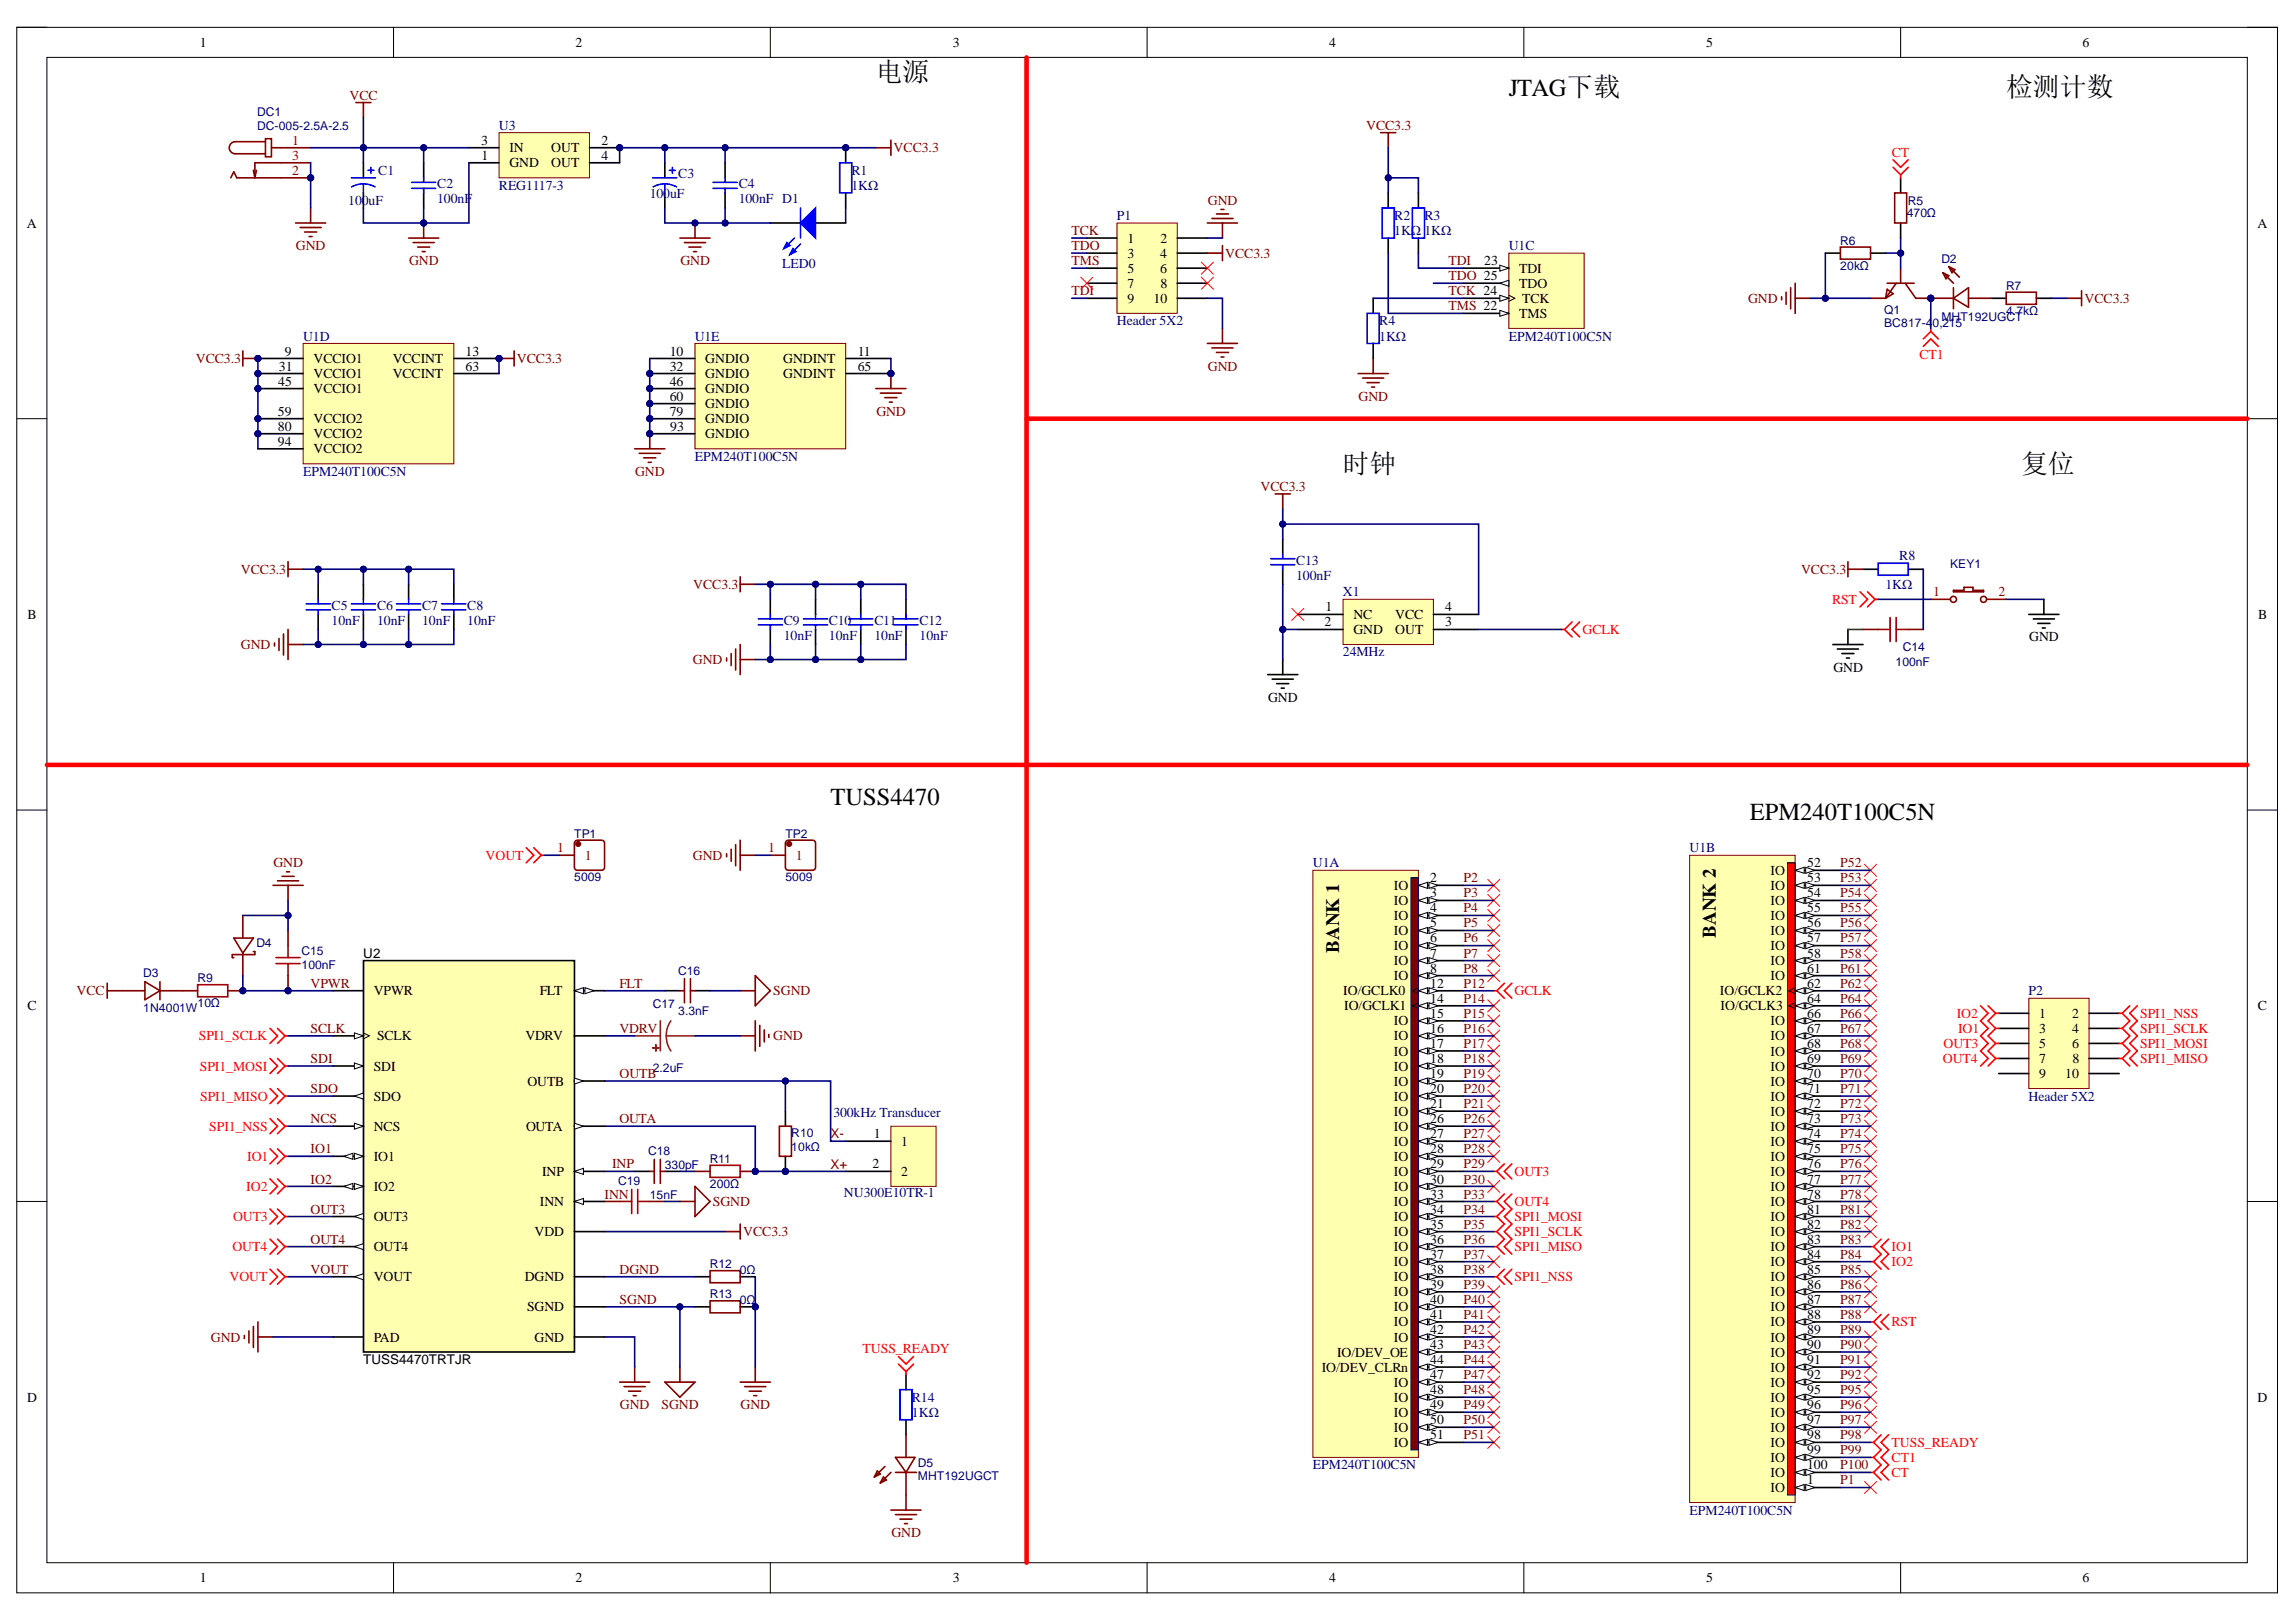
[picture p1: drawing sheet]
<svg xmlns="http://www.w3.org/2000/svg" width="297mm" height="210mm" viewBox="0 0 297 210" stroke-linecap="round" stroke-linejoin="round" font-family="sans-serif">
<defs><g id="words">
<g font-size="3.5">
<text x="113.3" y="10.5">电源</text>
<text x="259.5" y="12.5">检测计数</text>
<text x="173.7" y="61.1">时钟</text>
<text x="261.5" y="61.1">复位</text>
</g>
<g font-size="3.2">
<text x="195.2" y="12.5">JTAG下载</text>
<text x="107.5" y="104.1">TUSS4470</text>
<text x="226.4" y="106.1">EPM240T100C5N</text>
</g>
<g font-size="2.5">
<text x="173.2" y="123.3" transform="rotate(-90 173.2 123.3)">BANK 1</text>
<text x="222" y="121.4" transform="rotate(-90 222 121.4)">BANK 2</text>
</g>
<g font-size="1.8">
<text x="25.8" y="6.1">1</text>
<text x="74.5" y="6.1">2</text>
<text x="123.3" y="6.1">3</text>
<text x="172" y="6.1">4</text>
<text x="220.7" y="6.1">5</text>
<text x="269.4" y="6.1">6</text>
<text x="62.3" y="18.7">3</text>
<text x="62.3" y="20.7">1</text>
<text x="65.9" y="21.6">GND</text>
<text x="65.9" y="19.7">IN</text>
<text x="71.3" y="19.7">OUT</text>
<text x="71.3" y="21.6">OUT</text>
<text x="77.8" y="18.7">2</text>
<text x="77.8" y="20.7">4</text>
<text x="3.5" y="29.4">A</text>
<text x="292.1" y="29.4">A</text>
<text x="145.9" y="31.4">1</text>
<text x="145.9" y="33.3">3</text>
<text x="145.9" y="35.3">5</text>
<text x="150.1" y="33.3">4</text>
<text x="150.1" y="35.3">6</text>
<text x="150.1" y="31.4">2</text>
<text x="192" y="34.3">23</text>
<text x="196.5" y="35.3">TDI</text>
<text x="145.9" y="37.2">7</text>
<text x="145.9" y="39.2">9</text>
<text x="149.2" y="39.2">10</text>
<text x="150.1" y="37.2">8</text>
<text x="196.5" y="41.1">TMS</text>
<text x="196.5" y="37.2">TDO</text>
<text x="196.9" y="39.2">TCK</text>
<text x="36.1" y="48">31</text>
<text x="36.8" y="46">9</text>
<text x="40.6" y="47">VCCIO1</text>
<text x="50.8" y="47">VCCINT</text>
<text x="60.2" y="46">13</text>
<text x="60.2" y="48">63</text>
<text x="86.6" y="46">10</text>
<text x="86.6" y="48">32</text>
<text x="91.2" y="47">GNDIO</text>
<text x="101.3" y="47">GNDINT</text>
<text x="111" y="46">11</text>
<text x="111" y="48">65</text>
<text x="36" y="53.8">59</text>
<text x="36" y="49.9">45</text>
<text x="40.6" y="48.9">VCCIO1</text>
<text x="40.6" y="50.9">VCCIO1</text>
<text x="50.8" y="48.9">VCCINT</text>
<text x="86.6" y="49.9">46</text>
<text x="86.6" y="51.8">60</text>
<text x="86.6" y="53.8">79</text>
<text x="91.2" y="48.9">GNDIO</text>
<text x="91.2" y="50.9">GNDIO</text>
<text x="91.2" y="52.8">GNDIO</text>
<text x="101.3" y="48.9">GNDINT</text>
<text x="36" y="55.7">80</text>
<text x="36" y="57.7">94</text>
<text x="40.6" y="54.8">VCCIO2</text>
<text x="40.6" y="56.7">VCCIO2</text>
<text x="40.6" y="58.7">VCCIO2</text>
<text x="86.7" y="55.7">93</text>
<text x="91.2" y="54.8">GNDIO</text>
<text x="91.2" y="56.7">GNDIO</text>
<text x="3.6" y="80.1">B</text>
<text x="171.4" y="81.1">2</text>
<text x="171.5" y="79.1">1</text>
<text x="175.1" y="80.1">NC</text>
<text x="175.1" y="82">GND</text>
<text x="180.5" y="82">OUT</text>
<text x="180.5" y="80.1">VCC</text>
<text x="187" y="81.1">3</text>
<text x="187" y="79.1">4</text>
<text x="262.5" y="83">GND</text>
<text x="292.1" y="80.1">B</text>
<text x="237.2" y="86.9">GND</text>
<text x="164.1" y="90.8">GND</text>
<text x="229.1" y="113.2">IO</text>
<text x="233.8" y="112.2">52</text>
<text x="180.3" y="115.2">IO</text>
<text x="180.3" y="117.1">IO</text>
<text x="180.3" y="119.1">IO</text>
<text x="185" y="114.2">2</text>
<text x="185" y="116.1">3</text>
<text x="185" y="118.1">4</text>
<text x="229.1" y="115.2">IO</text>
<text x="229.1" y="117.1">IO</text>
<text x="229.1" y="119.1">IO</text>
<text x="233.8" y="114.2">53</text>
<text x="233.8" y="116.1">54</text>
<text x="233.8" y="118.1">55</text>
<text x="180.3" y="121">IO</text>
<text x="180.3" y="122.9">IO</text>
<text x="180.3" y="124.9">IO</text>
<text x="185" y="120">5</text>
<text x="185" y="122">6</text>
<text x="185" y="123.9">7</text>
<text x="185" y="125.9">8</text>
<text x="229.1" y="121">IO</text>
<text x="229.1" y="122.9">IO</text>
<text x="229.1" y="124.9">IO</text>
<text x="233.8" y="120">56</text>
<text x="233.8" y="122">57</text>
<text x="233.8" y="123.9">58</text>
<text x="233.8" y="125.9">61</text>
<text x="3.6" y="130.8">C</text>
<text x="48.4" y="128.8">VPWR</text>
<text x="69.8" y="128.8">FLT</text>
<text x="173.8" y="128.8">IO/GCLK0</text>
<text x="173.9" y="130.8">IO/GCLK1</text>
<text x="180.3" y="126.8">IO</text>
<text x="185" y="127.8">12</text>
<text x="185" y="129.7">14</text>
<text x="185" y="131.7">15</text>
<text x="222.5" y="128.8">IO/GCLK2</text>
<text x="222.6" y="130.8">IO/GCLK3</text>
<text x="229.1" y="126.8">IO</text>
<text x="233.8" y="127.8">62</text>
<text x="233.8" y="129.7">64</text>
<text x="233.8" y="131.7">66</text>
<text x="263.8" y="131.7">1</text>
<text x="268.1" y="131.7">2</text>
<text x="292.1" y="130.8">C</text>
<text x="48.8" y="134.6">SCLK</text>
<text x="68" y="134.6">VDRV</text>
<text x="180.3" y="132.7">IO</text>
<text x="180.3" y="134.6">IO</text>
<text x="180.3" y="136.6">IO</text>
<text x="185" y="133.7">16</text>
<text x="185" y="135.6">17</text>
<text x="185" y="137.6">18</text>
<text x="229.1" y="132.7">IO</text>
<text x="229.1" y="134.6">IO</text>
<text x="229.1" y="136.6">IO</text>
<text x="233.8" y="133.7">67</text>
<text x="233.8" y="135.6">68</text>
<text x="233.8" y="137.6">69</text>
<text x="263.8" y="133.7">3</text>
<text x="263.8" y="135.6">5</text>
<text x="263.8" y="137.6">7</text>
<text x="268.1" y="133.7">4</text>
<text x="268.1" y="135.6">6</text>
<text x="268.1" y="137.6">8</text>
<text x="48.4" y="142.4">SDO</text>
<text x="48.4" y="138.5">SDI</text>
<text x="68.2" y="140.5">OUTB</text>
<text x="180.3" y="138.5">IO</text>
<text x="180.3" y="140.5">IO</text>
<text x="180.3" y="142.4">IO</text>
<text x="185" y="139.5">19</text>
<text x="185" y="141.5">20</text>
<text x="185" y="143.4">21</text>
<text x="229.1" y="138.5">IO</text>
<text x="229.1" y="140.5">IO</text>
<text x="229.1" y="142.4">IO</text>
<text x="233.8" y="139.5">70</text>
<text x="233.8" y="141.5">71</text>
<text x="233.8" y="143.4">72</text>
<text x="263.8" y="139.5">9</text>
<text x="267.2" y="139.5">10</text>
<text x="48.4" y="146.3">NCS</text>
<text x="68.1" y="146.3">OUTA</text>
<text x="113" y="147.3">1</text>
<text x="116.6" y="148.3">1</text>
<text x="180.3" y="144.4">IO</text>
<text x="180.3" y="146.3">IO</text>
<text x="180.3" y="148.3">IO</text>
<text x="185" y="145.3">26</text>
<text x="185" y="147.3">27</text>
<text x="185" y="149.2">28</text>
<text x="229.1" y="144.4">IO</text>
<text x="229.1" y="146.3">IO</text>
<text x="229.1" y="148.3">IO</text>
<text x="233.8" y="145.3">73</text>
<text x="233.8" y="147.3">74</text>
<text x="233.8" y="149.2">75</text>
<text x="48.4" y="150.2">IO1</text>
<text x="48.4" y="154.1">IO2</text>
<text x="70.1" y="152.2">INP</text>
<text x="112.9" y="151.2">2</text>
<text x="116.6" y="152.2">2</text>
<text x="180.3" y="150.2">IO</text>
<text x="180.3" y="152.2">IO</text>
<text x="180.3" y="154.1">IO</text>
<text x="185" y="151.2">29</text>
<text x="185" y="153.2">30</text>
<text x="185" y="155.1">33</text>
<text x="229.1" y="150.2">IO</text>
<text x="229.1" y="152.2">IO</text>
<text x="229.1" y="154.1">IO</text>
<text x="233.8" y="151.2">76</text>
<text x="233.8" y="153.2">77</text>
<text x="233.8" y="155.1">78</text>
<text x="48.4" y="161.9">OUT4</text>
<text x="48.4" y="158">OUT3</text>
<text x="69.2" y="160">VDD</text>
<text x="69.8" y="156.1">INN</text>
<text x="180.3" y="156.1">IO</text>
<text x="180.3" y="158">IO</text>
<text x="180.3" y="160">IO</text>
<text x="180.3" y="161.9">IO</text>
<text x="185" y="157">34</text>
<text x="185" y="159">35</text>
<text x="185" y="160.9">36</text>
<text x="229.1" y="156.1">IO</text>
<text x="229.1" y="158">IO</text>
<text x="229.1" y="160">IO</text>
<text x="229.1" y="161.9">IO</text>
<text x="233.8" y="157">81</text>
<text x="233.8" y="159">82</text>
<text x="233.8" y="160.9">83</text>
<text x="48.4" y="165.8">VOUT</text>
<text x="67.9" y="165.8">DGND</text>
<text x="180.3" y="163.9">IO</text>
<text x="180.3" y="165.8">IO</text>
<text x="180.3" y="167.7">IO</text>
<text x="185" y="162.9">37</text>
<text x="185" y="164.8">38</text>
<text x="185" y="166.8">39</text>
<text x="229.1" y="163.9">IO</text>
<text x="229.1" y="165.8">IO</text>
<text x="229.1" y="167.7">IO</text>
<text x="233.8" y="162.9">84</text>
<text x="233.8" y="164.8">85</text>
<text x="233.8" y="166.8">86</text>
<text x="48.4" y="173.6">PAD</text>
<text x="68.2" y="169.7">SGND</text>
<text x="69.2" y="173.6">GND</text>
<text x="180.3" y="169.7">IO</text>
<text x="180.3" y="171.6">IO</text>
<text x="180.3" y="173.6">IO</text>
<text x="185" y="168.7">40</text>
<text x="185" y="170.7">41</text>
<text x="185" y="172.6">42</text>
<text x="229.1" y="169.7">IO</text>
<text x="229.1" y="171.6">IO</text>
<text x="229.1" y="173.6">IO</text>
<text x="233.8" y="168.7">87</text>
<text x="233.8" y="170.7">88</text>
<text x="233.8" y="172.6">89</text>
<text x="171" y="177.5">IO/DEV_CLRn</text>
<text x="173" y="175.6">IO/DEV_OE</text>
<text x="180.3" y="179.5">IO</text>
<text x="185" y="174.6">43</text>
<text x="185" y="176.5">44</text>
<text x="185" y="178.5">47</text>
<text x="229.1" y="175.6">IO</text>
<text x="229.1" y="177.5">IO</text>
<text x="229.1" y="179.5">IO</text>
<text x="233.8" y="174.6">90</text>
<text x="233.8" y="176.5">91</text>
<text x="233.8" y="178.5">92</text>
<text x="3.5" y="181.4">D</text>
<text x="180.3" y="181.4">IO</text>
<text x="180.3" y="183.3">IO</text>
<text x="180.3" y="185.3">IO</text>
<text x="185" y="180.4">48</text>
<text x="185" y="182.4">49</text>
<text x="185" y="184.3">50</text>
<text x="229.1" y="181.4">IO</text>
<text x="229.1" y="183.3">IO</text>
<text x="229.1" y="185.3">IO</text>
<text x="233.8" y="180.4">95</text>
<text x="233.8" y="182.4">96</text>
<text x="233.8" y="184.3">97</text>
<text x="292.1" y="181.4">D</text>
<text x="180.3" y="187.2">IO</text>
<text x="185" y="186.3">51</text>
<text x="229.1" y="187.2">IO</text>
<text x="229.1" y="189.2">IO</text>
<text x="229.1" y="191.1">IO</text>
<text x="233.8" y="186.3">98</text>
<text x="233.8" y="188.2">99</text>
<text x="233.8" y="190.1">100</text>
<text x="229.1" y="193.1">IO</text>
<text x="233.8" y="192.1">1</text>
<text x="25.8" y="204.8">1</text>
<text x="74.5" y="204.8">2</text>
<text x="123.3" y="204.8">3</text>
<text x="172" y="204.8">4</text>
<text x="220.7" y="204.8">5</text>
<text x="269.4" y="204.8">6</text>
</g>
<g font-size="1.8" fill="#800000">
<text x="45.2" y="12.9">VCC</text>
<text x="176.7" y="16.8">VCC3.3</text>
<text x="115.6" y="19.7">VCC3.3</text>
<text x="156.3" y="26.5">GND</text>
<text x="38.3" y="32.4">GND</text>
<text x="52.9" y="34.3">GND</text>
<text x="88" y="34.3">GND</text>
<text x="138.6" y="30.4">TCK</text>
<text x="138.6" y="32.4">TDO</text>
<text x="138.6" y="34.3">TMS</text>
<text x="158.5" y="33.3">VCC3.3</text>
<text x="187.4" y="34.3">TDI</text>
<text x="138.6" y="38.2">TDI</text>
<text x="187.4" y="36.3">TDO 25</text>
<text x="187.4" y="38.2">TCK 24</text>
<text x="187.4" y="40.1">TMS 22</text>
<text x="226.2" y="39.2">GND</text>
<text x="269.7" y="39.2">VCC3.3</text>
<text x="25.3" y="47">VCC3.3</text>
<text x="66.9" y="47">VCC3.3</text>
<text x="156.3" y="48">GND</text>
<text x="113.4" y="53.8">GND</text>
<text x="175.8" y="51.8">GND</text>
<text x="82.2" y="61.6">GND</text>
<text x="163.1" y="63.5">VCC3.3</text>
<text x="31.2" y="74.3">VCC3.3</text>
<text x="89.7" y="76.2">VCC3.3</text>
<text x="233" y="74.3">VCC3.3</text>
<text x="31.2" y="84">GND</text>
<text x="89.6" y="85.9">GND</text>
<text x="35.4" y="112.2">GND</text>
<text x="89.6" y="111.3">GND</text>
<text x="238.1" y="112.2">P52</text>
<text x="189.4" y="114.2">P2</text>
<text x="189.4" y="116.1">P3</text>
<text x="189.4" y="118.1">P4</text>
<text x="238.1" y="114.2">P53</text>
<text x="238.1" y="116.1">P54</text>
<text x="238.1" y="118.1">P55</text>
<text x="189.4" y="120">P5</text>
<text x="189.4" y="122">P6</text>
<text x="189.4" y="123.9">P7</text>
<text x="189.4" y="125.9">P8</text>
<text x="238.1" y="120">P56</text>
<text x="238.1" y="122">P57</text>
<text x="238.1" y="123.9">P58</text>
<text x="238.1" y="125.9">P61</text>
<text x="9.9" y="128.8">VCC</text>
<text x="40.2" y="127.8">VPWR</text>
<text x="80.2" y="127.8">FLT</text>
<text x="100" y="128.8">SGND</text>
<text x="189.4" y="127.8">P12</text>
<text x="189.4" y="129.7">P14</text>
<text x="189.4" y="131.7">P15</text>
<text x="238.1" y="129.7">P64</text>
<text x="238.1" y="131.7">P66</text>
<text x="238.1" y="127.8">P62</text>
<text x="40.2" y="137.6">SDI</text>
<text x="40.2" y="133.7">SCLK</text>
<text x="80.2" y="133.7">VDRV</text>
<text x="100" y="134.6">GND</text>
<text x="189.4" y="133.7">P16</text>
<text x="189.4" y="135.6">P17</text>
<text x="189.4" y="137.6">P18</text>
<text x="238.1" y="133.7">P67</text>
<text x="238.1" y="135.6">P68</text>
<text x="238.1" y="137.6">P69</text>
<text x="40.2" y="141.5">SDO</text>
<text x="80.2" y="139.5">OUTB</text>
<text x="189.4" y="139.5">P19</text>
<text x="189.4" y="141.5">P20</text>
<text x="189.4" y="143.4">P21</text>
<text x="238.1" y="139.5">P70</text>
<text x="238.1" y="141.5">P71</text>
<text x="238.1" y="143.4">P72</text>
<text x="40.2" y="149.2">IO1</text>
<text x="40.2" y="145.3">NCS</text>
<text x="80.2" y="145.3">OUTA</text>
<text x="189.4" y="145.3">P26</text>
<text x="189.4" y="147.3">P27</text>
<text x="189.4" y="149.2">P28</text>
<text x="238.1" y="145.3">P73</text>
<text x="238.1" y="147.3">P74</text>
<text x="238.1" y="149.2">P75</text>
<text x="40.2" y="153.2">IO2</text>
<text x="78.2" y="155.1">INN</text>
<text x="79.2" y="151.2">INP</text>
<text x="189.4" y="151.2">P29</text>
<text x="189.4" y="153.2">P30</text>
<text x="189.4" y="155.1">P33</text>
<text x="238.1" y="151.2">P76</text>
<text x="238.1" y="153.2">P77</text>
<text x="238.1" y="155.1">P78</text>
<text x="40.2" y="160.9">OUT4</text>
<text x="40.2" y="157">OUT3</text>
<text x="92.2" y="156.1">SGND</text>
<text x="96.2" y="160">VCC3.3</text>
<text x="189.4" y="157">P34</text>
<text x="189.4" y="159">P35</text>
<text x="189.4" y="160.9">P36</text>
<text x="238.1" y="157">P81</text>
<text x="238.1" y="159">P82</text>
<text x="238.1" y="160.9">P83</text>
<text x="40.2" y="164.8">VOUT</text>
<text x="80.2" y="164.8">DGND</text>
<text x="189.4" y="162.9">P37</text>
<text x="189.4" y="164.8">P38</text>
<text x="189.4" y="166.8">P39</text>
<text x="238.1" y="162.9">P84</text>
<text x="238.1" y="164.8">P85</text>
<text x="238.1" y="166.8">P86</text>
<text x="27.3" y="173.6">GND</text>
<text x="80.2" y="168.7">SGND</text>
<text x="189.4" y="168.7">P40</text>
<text x="189.4" y="170.7">P41</text>
<text x="189.4" y="172.6">P42</text>
<text x="238.1" y="168.7">P87</text>
<text x="238.1" y="170.7">P88</text>
<text x="238.1" y="172.6">P89</text>
<text x="189.4" y="174.6">P43</text>
<text x="189.4" y="176.5">P44</text>
<text x="189.4" y="178.5">P47</text>
<text x="238.1" y="174.6">P90</text>
<text x="238.1" y="176.5">P91</text>
<text x="238.1" y="178.5">P92</text>
<text x="80.2" y="182.4">GND</text>
<text x="85.6" y="182.4">SGND</text>
<text x="95.8" y="182.4">GND</text>
<text x="189.4" y="180.4">P48</text>
<text x="189.4" y="182.4">P49</text>
<text x="189.4" y="184.3">P50</text>
<text x="238.1" y="180.4">P95</text>
<text x="238.1" y="182.4">P96</text>
<text x="238.1" y="184.3">P97</text>
<text x="189.4" y="186.3">P51</text>
<text x="238.1" y="186.3">P98</text>
<text x="238.1" y="188.2">P99</text>
<text x="238.1" y="190.1">P100</text>
<text x="238.1" y="192.1">P1</text>
<text x="115.3" y="198.9">GND</text>
</g>
<g font-size="1.8" fill="#000080">
<text x="64.6" y="16.8">U3</text>
<text x="48.9" y="22.6">C1</text>
<text x="87.7" y="23">C3</text>
<text x="110.2" y="22.6">R1</text>
<text x="45.1" y="26.5">100uF</text>
<text x="56.6" y="26.3">100nF</text>
<text x="56.6" y="24.4">C2</text>
<text x="64.6" y="24.6">REG1117-3</text>
<text x="84.1" y="25.6">100uF</text>
<text x="95.6" y="26.3">100nF D1</text>
<text x="95.6" y="24.4">C4</text>
<text x="110.2" y="24.6">1KΩ</text>
<text x="144.5" y="28.5">P1</text>
<text x="180.4" y="28.5">R2</text>
<text x="184.3" y="28.5">R3</text>
<text x="101.2" y="34.7">LED0</text>
<text x="180.4" y="30.4">1KΩ 1KΩ</text>
<text x="195.2" y="32.4">U1C</text>
<text x="39.2" y="44.1">U1D</text>
<text x="89.9" y="44.1">U1E</text>
<text x="144.5" y="42.1">Header 5X2</text>
<text x="178.4" y="44.1">1KΩ</text>
<text x="178.4" y="42.1">R4</text>
<text x="195.2" y="44.1">EPM240T100C5N</text>
<text x="89.9" y="59.6">EPM240T100C5N</text>
<text x="39.2" y="61.6">EPM240T100C5N</text>
<text x="167.7" y="75">100nF</text>
<text x="167.7" y="73.1">C13</text>
<text x="173.7" y="77.2">X1</text>
<text x="243.9" y="76.2">1KΩ</text>
<text x="245.7" y="72.5">R8</text>
<text x="42.9" y="80.9">10nF</text>
<text x="42.9" y="78.9">C5</text>
<text x="48.8" y="80.9">10nF</text>
<text x="48.8" y="78.9">C6</text>
<text x="54.6" y="80.9">10nF</text>
<text x="54.6" y="78.9">C7</text>
<text x="60.5" y="80.9">10nF</text>
<text x="60.5" y="78.9">C8</text>
<text x="101.4" y="82.8">10nF</text>
<text x="101.4" y="80.9">C9</text>
<text x="107.2" y="82.8">10nF</text>
<text x="107.2" y="80.9">C10</text>
<text x="113.1" y="82.8">10nF</text>
<text x="113.1" y="80.9">C11</text>
<text x="119" y="82.8">10nF</text>
<text x="119" y="80.9">C12</text>
<text x="173.7" y="84.9">24MHz</text>
<text x="169.8" y="112.2">U1A</text>
<text x="218.6" y="110.3">U1B</text>
<text x="262.5" y="128.8">P2</text>
<text x="262.5" y="142.4">Header 5X2</text>
<text x="107.8" y="144.6">300kHz Transducer</text>
<text x="109.2" y="154.9">NU300E10TR-1</text>
<text x="118" y="183.3">1KΩ</text>
<text x="118" y="181.4">R14</text>
<text x="169.8" y="190.1">EPM240T100C5N</text>
<text x="218.6" y="196">EPM240T100C5N</text>
</g>
<g font-size="1.8" fill="#800">
<text x="37.8" y="18.7">1</text>
<text x="37.8" y="22.6">2</text>
<text x="37.8" y="20.7">3</text>
<text x="250.1" y="77.2">1</text>
<text x="258.6" y="77.2">2</text>
<text x="72.1" y="110.3">1</text>
<text x="75.7" y="111.3">1</text>
<text x="99.4" y="110.3">1</text>
<text x="103" y="111.3">1</text>
</g>
<g font-size="1.8" fill="#f00">
<text x="244.8" y="20.3">CT</text>
<text x="248.3" y="46.4">CT1</text>
<text x="204.7" y="82">GCLK</text>
<text x="237" y="78.1">RST</text>
<text x="62.8" y="111.3">VOUT</text>
<text x="195.9" y="128.8">GCLK</text>
<text x="253.1" y="131.7">IO2</text>
<text x="276.9" y="131.7">SPI1_NSS</text>
<text x="25.7" y="134.6">SPI1_SCLK</text>
<text x="251.4" y="137.6">OUT4</text>
<text x="251.5" y="135.6">OUT3</text>
<text x="253.3" y="133.7">IO1</text>
<text x="276.9" y="133.7">SPI1_SCLK</text>
<text x="276.9" y="135.6">SPI1_MOSI</text>
<text x="276.9" y="137.6">SPI1_MISO</text>
<text x="25.8" y="138.5">SPI1_MOSI</text>
<text x="25.9" y="142.4">SPI1_MISO</text>
<text x="27.1" y="146.3">SPI1_NSS</text>
<text x="31.9" y="154.1">IO2</text>
<text x="32" y="150.2">IO1</text>
<text x="195.9" y="152.2">OUT3</text>
<text x="30.1" y="161.9">OUT4</text>
<text x="30.2" y="158">OUT3</text>
<text x="195.9" y="156.1">OUT4</text>
<text x="195.9" y="161.9">SPI1_MISO</text>
<text x="195.9" y="158">SPI1_MOSI</text>
<text x="195.9" y="160">SPI1_SCLK</text>
<text x="244.7" y="161.9">IO1</text>
<text x="29.7" y="165.8">VOUT</text>
<text x="195.9" y="165.8">SPI1_NSS</text>
<text x="244.7" y="163.9">IO2</text>
<text x="244.7" y="171.6">RST</text>
<text x="111.6" y="175.1">TUSS_READY</text>
<text x="244.7" y="191.1">CT</text>
<text x="244.7" y="189.2">CT1</text>
<text x="244.7" y="187.2">TUSS_READY</text>
</g>
<g font-size="1.7">
<text x="47" y="123.9">U2</text>
<text x="47" y="176.5">TUSS4470TRTJR</text>
</g>
<g font-size="1.7" fill="#800000">
<text x="107.5" y="147.3">X-</text>
<text x="107.5" y="151.2">X+</text>
</g>
<g font-size="1.6" fill="#000080">
<text x="33.3" y="15">DC1</text>
<text x="33.3" y="16.8">DC-005-2.5A-2.5</text>
<text x="246.7" y="28.1">470Ω</text>
<text x="246.8" y="26.6">R5</text>
<text x="238.1" y="31.6">R6</text>
<text x="238.1" y="34.9">20kΩ</text>
<text x="251.2" y="34">D2</text>
<text x="243.8" y="40.6">Q1</text>
<text x="251.2" y="41.6">MHT192UGCT</text>
<text x="259.5" y="37.5">R7</text>
<text x="259.5" y="40.8">4.7kΩ</text>
<text x="243.8" y="42.3">BC817-4</text>
<text x="250" y="42.3">0,215</text>
<text x="252.3" y="73.4">KEY1</text>
<text x="245.2" y="86.2">100nF</text>
<text x="246.2" y="84.3">C14</text>
<text x="74.3" y="108.4">TP1</text>
<text x="101.6" y="108.4">TP2</text>
<text x="74.3" y="114">5009</text>
<text x="101.6" y="114">5009</text>
<text x="33.2" y="122.6">D4</text>
<text x="39" y="123.6">C15</text>
<text x="39" y="125.4">100nF</text>
<text x="18.5" y="126.5">D3</text>
<text x="18.5" y="131">1N4001W</text>
<text x="25.6" y="127.1">R9</text>
<text x="25.6" y="130.4">10Ω</text>
<text x="84.4" y="130.5">C17</text>
<text x="87.7" y="126.1">C16</text>
<text x="87.7" y="131.4">3.3nF</text>
<text x="84.4" y="138.7">2.2uF</text>
<text x="83.8" y="149.5">C18</text>
<text x="102.4" y="147.2">R10</text>
<text x="102.4" y="148.9">10kΩ</text>
<text x="80" y="153.4">C19</text>
<text x="84.1" y="155.1">15nF</text>
<text x="86" y="151.3">330pF</text>
<text x="91.8" y="150.5">R11</text>
<text x="91.8" y="153.8">200Ω</text>
<text x="91.8" y="164.1">R12</text>
<text x="91.8" y="168">R13</text>
<text x="95.7" y="164.9">0Ω</text>
<text x="95.7" y="168.8">0Ω</text>
<text x="118.7" y="189.8">D5</text>
<text x="118.7" y="191.6">MHT192UGCT</text>
</g>
</g></defs>
<path d="M2.2 3.5h292.4v202.6h-292.4z" fill="none" stroke="#000" stroke-width=".13"/>
<path d="M6.1 7.4h284.6v194.8h-284.6z" fill-rule="evenodd" fill="#fff"/>
<g fill="none" stroke="#000" stroke-width=".13">
<path d="M2.2 3.5h3.9M6.1 7.4h284.6v194.8h-284.6zM50.9 3.5v3.9M99.7 3.5v3.9M148.4 3.5v3.9M197.1 3.5v3.9M245.9 3.5v3.9M290.7 3.5h3.9v3.9M2.2 54.2h3.9M290.7 54.2h3.9M2.2 104.8h3.9M290.7 104.8h3.9"/>
<path d="M2.2 155.5h3.9M290.7 155.5h3.9M50.9 202.2v3.9M99.7 202.2v3.9M148.4 202.2v3.9M197.1 202.2v3.9M245.9 202.2v3.9M294.6 202.2v3.9"/>
</g>
<path d="M115.3 145.7h5.8v7.8h-5.8z" fill-rule="evenodd" fill="#ffffb0"/>
<path d="M115.3 145.7h5.8v7.8h-5.8z" fill="none" stroke="#800000" stroke-width=".13"/>
<path d="M109.4 147.7h5.9M109.4 151.6h5.9" fill="none" stroke="#000" stroke-width=".21"/>
<circle cx="101.6" cy="151.6" r=".39" fill="#000080"/>
<circle cx="101.6" cy="151.6" r=".39" fill="none" stroke="#000080" stroke-width=".13"/>
<path d="M101.6 143.8v1.9M101.6 149.6v2" fill="none" stroke="#000" stroke-width=".21"/>
<circle cx="101.6" cy="151.6" r=".39" fill="#000080"/>
<circle cx="101.6" cy="151.6" r=".39" fill="none" stroke="#000080" stroke-width=".13"/>
<path d="M15.8 128.2h2.9M18.7 127l2 1.2-2 1.2zM20.7 127v2.4M20.7 128.2h2.9M100.8 145.7h1.6v3.9h-1.6z" fill="none" stroke="#800" stroke-width=".21"/>
<g fill="none" stroke="#f00" stroke-width=".21">
<path d="M34.9 133.1l1 1-1 .9M34.9 137l1 1-1 .9M35.9 133.1l1 1M35.9 137l1 1M36.9 134.1l-1 .9M36.9 134.1h.4M36.9 138l-1 .9M36.9 138h.4M34.9 140.9l1 .9-1 1M34.9 144.8l1 .9-1 1M35.9 140.9l1 .9M35.9 144.8l1 .9"/>
<path d="M36.9 141.8l-1 1M36.9 141.8h.4M36.9 145.7l-1 1M36.9 145.7h.4"/>
</g>
<path d="M31.6 172.8v.4M32.2 172.2v1.6M32.8 171.7v2.7M33.4 171.1v3.9M33.4 173h1.9M80.2 178.9h3.9M80.7 179.4h2.8M82.1 176.9v2M81.3 180h1.6M81.9 180.6h.4" fill="none" stroke="#800000" stroke-width=".21"/>
<circle cx="31.4" cy="128.2" r=".39" fill="#000080"/>
<circle cx="31.4" cy="128.2" r=".39" fill="none" stroke="#000080" stroke-width=".13"/>
<path d="M25.6 127.4h3.9v1.6h-3.9z" fill="none" stroke="#a00000" stroke-width=".21"/>
<path d="M29.5 128.2h1.9" fill="none" stroke="#800" stroke-width=".21"/>
<circle cx="31.4" cy="128.2" r=".39" fill="#000080"/>
<circle cx="31.4" cy="128.2" r=".39" fill="none" stroke="#000080" stroke-width=".13"/>
<path d="M23.6 128.2h2" fill="none" stroke="#800" stroke-width=".21"/>
<circle cx="37.3" cy="128.2" r=".39" fill="#000080"/>
<circle cx="37.3" cy="128.2" r=".39" fill="none" stroke="#000080" stroke-width=".13"/>
<path d="M35.7 124.7h3.1" fill="none" stroke="#a00000" stroke-width=".21"/>
<path d="M37.3 126.3v1.9" fill="none" stroke="#800" stroke-width=".21"/>
<circle cx="37.3" cy="128.2" r=".39" fill="#000080"/>
<circle cx="37.3" cy="128.2" r=".39" fill="none" stroke="#000080" stroke-width=".13"/>
<path d="M35.7 123.9h3.1M37.3 122.4v1.5M37.3 124.7v1.6" fill="none" stroke="#a00000" stroke-width=".21"/>
<path d="M37.3 120.4v2M91.9 164.4h3.9v1.6h-3.9z" fill="none" stroke="#800" stroke-width=".21"/>
<path d="M35.3 114.6h3.9M35.9 114h2.7M36.5 113.4h1.5M37.1 112.8h.4M37.3 114.6v1.9M13.9 127.2v2M13.9 128.2h1.9" fill="none" stroke="#800000" stroke-width=".21"/>
<g fill="none" stroke="#f00" stroke-width=".21">
<path d="M34.9 156.5l1 .9-1 1M34.9 148.7l1 .9-1 1M34.9 152.6l1 .9-1 1M35.9 156.5l1 .9M35.9 148.7l1 .9M35.9 152.6l1 .9M36.9 157.4l-1 1M36.9 157.4h.4M36.9 149.6l-1 1M36.9 149.6h.4M36.9 153.5l-1 1M36.9 153.5h.4"/>
<path d="M34.9 160.4l1 .9-1 1M34.9 164.2l1 1-1 1M35.9 160.4l1 .9M35.9 164.2l1 1M36.9 161.3l-1 1M36.9 161.3h.4M36.9 165.2l-1 1M36.9 165.2h.4"/>
</g>
<path d="M89.9 165.2h2M95.8 165.2h1.9" fill="none" stroke="#000" stroke-width=".21"/>
<circle cx="97.7" cy="169.1" r=".39" fill="#000080"/>
<circle cx="97.7" cy="169.1" r=".39" fill="none" stroke="#000080" stroke-width=".13"/>
<path d="M95.8 169.1h1.9" fill="none" stroke="#000" stroke-width=".21"/>
<circle cx="97.7" cy="169.1" r=".39" fill="#000080"/>
<circle cx="97.7" cy="169.1" r=".39" fill="none" stroke="#000080" stroke-width=".13"/>
<path d="M89.9 169.1h2" fill="none" stroke="#000" stroke-width=".21"/>
<path d="M91.9 168.3h3.9v1.6h-3.9z" fill="none" stroke="#800" stroke-width=".21"/>
<path d="M86 178.9h3.9l-1.9 1.9zM88 176.9v2M95.8 178.9h3.9M96.3 179.4h2.8M97.7 176.9v2M96.9 180h1.6M97.5 180.6h.4" fill="none" stroke="#800000" stroke-width=".21"/>
<circle cx="97.7" cy="151.6" r=".39" fill="#000080"/>
<circle cx="97.7" cy="151.6" r=".39" fill="none" stroke="#000080" stroke-width=".13"/>
<path d="M91.9 150.8h3.9v1.6h-3.9z" fill="none" stroke="#a00000" stroke-width=".21"/>
<path d="M95.8 151.6h1.9" fill="none" stroke="#800" stroke-width=".21"/>
<circle cx="97.7" cy="151.6" r=".39" fill="#000080"/>
<circle cx="97.7" cy="151.6" r=".39" fill="none" stroke="#000080" stroke-width=".13"/>
<path d="M78.2 155.5h2M84.1 151.6h.5M84.1 155.5h1.9M84.6 150v3.1M85.4 151.6h.6M85.4 150v3.1M89.9 151.6h2" fill="none" stroke="#800" stroke-width=".21"/>
<path d="M82.1 151.6h2M86 151.6h2" fill="none" stroke="#000" stroke-width=".21"/>
<path d="M80.2 155.5h1.5M81.7 153.9v3.1M82.5 155.5h1.6M82.5 153.9v3.1" fill="none" stroke="#a00000" stroke-width=".21"/>
<path d="M95.8 134.1h1.9M95.8 128.2h1.9M97.7 126.3l2 1.9-2 2zM97.7 132.1v3.9M98.3 132.7v2.7M98.9 133.3v1.5M99.5 133.9v.3M88 155.5h1.9M89.9 153.5l2 2-2 1.9z" fill="none" stroke="#800000" stroke-width=".21"/>
<path d="M82.1 134.1h3.3M85.4 132.1v3.9M86.2 134.1a3.2 3.2 0 0 0 .6 1.9M86.2 134.1h3.7M86.8 132.1a3.1 3.1 0 0 0-.6 2" fill="none" stroke="#8d2323" stroke-width=".21"/>
<path d="M84.8 135.2l.1 .8z" fill-rule="evenodd" fill="#8d2323"/>
<path d="M84.8 135.2l.1 .8z" fill="none" stroke="#8d2323" stroke-width=".21"/>
<path d="M84.4 135.6h.8z" fill-rule="evenodd" fill="#8d2323"/>
<path d="M84.4 135.6h.8z" fill="none" stroke="#8d2323" stroke-width=".21"/>
<path d="M31.4 118.5v2.9M74.4 108.9l.3-.2 3.3 .1 .2 .3v3.3l-.4 .2h-3.3l-.2-.4zM30.2 121.4h2.6l-1.4 1.9zM31.4 123.3v3M32.8 123.1h.2v.4h-2.9v.4h.1" fill="none" stroke="#800" stroke-width=".21"/>
<path d="M94 110.5v.4M94.6 109.9v1.6M95.2 109.3v2.7M95.8 108.7v3.9M95.8 110.7h1.9" fill="none" stroke="#800000" stroke-width=".21"/>
<path d="M68.1 109.7l.9 1-.9 1M69 109.7l1 1M70 110.7l-1 1M70 110.7h.4" fill="none" stroke="#f00" stroke-width=".21"/>
<circle cx="74.8" cy="109.2" r=".29" fill="#800"/>
<g fill="none" stroke="#800" stroke-width=".21">
<path d="M72.4 110.7h1.9M101.7 108.9l.3-.2 3.3 .1 .2 .3v3.3l-.4 .2h-3.3l-.2-.4z"/>
<circle cx="74.8" cy="109.2" r=".29"/>
</g>
<circle cx="102.1" cy="109.2" r=".29" fill="#800"/>
<g fill="none" stroke="#800" stroke-width=".21">
<path d="M249.8 77.6h2.5M252.7 76.4h1.4v-.4h1.1v.4h1.4v.2h-3.9zM257 77.6h2.5M241 81.5h2M246.9 81.5h1.9M99.7 110.7h1.9M88 128.2h.5M88.5 126.6v3.2M89.3 126.6v3.2M89.3 128.2h.6"/>
<circle cx="252.7" cy="77.6" r=".39"/>
<circle cx="256.6" cy="77.6" r=".39"/>
<circle cx="102.1" cy="109.2" r=".29"/>
</g>
<g fill="none" stroke="#000" stroke-width=".21">
<path d="M241 73.7h2M246.9 73.7h1.9M262.5 79.5h3.9M264.4 77.6v1.9M237.1 83.4h3.9M237.7 84h2.7M238.3 84.6h1.6M238.9 85.2h.4M239.1 81.5v1.9M263.1 80.1h2.7M263.6 80.7h1.6M264.2 81.3h.4"/>
<path d="M86 128.2h2M89.9 128.2h2"/>
</g>
<path d="M132.8 7.4v91.6" fill="none" stroke="#f00" stroke-width=".59"/>
<path d="M243 72.9h3.9v1.5h-3.9z" fill="none" stroke="#00f" stroke-width=".21"/>
<path d="M244.5 79.9v3.1M245.3 79.9v3.1M243 81.5h1.5M245.3 81.5h1.6" fill="none" stroke="#a00000" stroke-width=".21"/>
<path d="M240.6 76.6l1 1-1 .9M241.6 76.6l1 1M242.6 77.6l-1 .9M242.6 77.6h.4" fill="none" stroke="#f00" stroke-width=".21"/>
<path d="M38.2 28.9h3.9M38.8 29.4h2.8M39.4 30h1.6M40 30.6h.4M40.2 26.9v2" fill="none" stroke="#800000" stroke-width=".21"/>
<circle cx="80.2" cy="19.1" r=".39" fill="#000080"/>
<circle cx="80.2" cy="19.1" r=".39" fill="none" stroke="#000080" stroke-width=".13"/>
<path d="M64.6 17.2h11.7v5.8h-11.7z" fill-rule="evenodd" fill="#ffffb0"/>
<path d="M64.6 17.2h11.7v5.8h-11.7z" fill="none" stroke="#800000" stroke-width=".13"/>
<path d="M60.7 19.1h3.9M76.3 19.1h3.9M60.7 21.1h3.9" fill="none" stroke="#000" stroke-width=".21"/>
<circle cx="80.2" cy="19.1" r=".39" fill="#000080"/>
<circle cx="80.2" cy="19.1" r=".39" fill="none" stroke="#000080" stroke-width=".13"/>
<path d="M76.3 21.1h3.9" fill="none" stroke="#000" stroke-width=".21"/>
<path d="M52.9 30.8h3.9M53.4 31.4h2.8M54 32h1.6M54.6 32.6h.4M54.8 28.9v1.9" fill="none" stroke="#800000" stroke-width=".21"/>
<circle cx="54.8" cy="28.9" r=".39" fill="#000080"/>
<circle cx="54.8" cy="28.9" r=".39" fill="none" stroke="#000080" stroke-width=".13"/>
<path d="M47 21.1v1.9M47 25v1.9M54.8 21.1v1.9M54.8 25v1.9M86 21.1v1.9M86 25v1.9M93.8 21.1v1.9M93.8 25v1.9" fill="none" stroke="#000" stroke-width=".21"/>
<g fill="none" stroke="#00f" stroke-width=".21">
<path d="M45.5 23h3.1M47 23.8a3.1 3.1 0 0 1 1.5 .4M47 23.8a3.1 3.1 0 0 0-1.5 .4M47 23.8v1.2M47.6 22h.8M48 21.7v.7M53.3 24.4h3.1M53.3 23.6h3.1M54.8 23v.6M54.8 24.4v.6M84.4 23h3.2M86 23.8a3.1 3.1 0 0 1 1.5 .4"/>
<path d="M86 23.8a3.1 3.1 0 0 0-1.5 .4M86 23.8v1.2M86.6 22h.8M87 21.7v.7M92.2 24.4h3.2M92.2 23.6h3.2M93.8 23v.6M93.8 24.4v.6"/>
</g>
<path d="M88 30.8h3.9M88.5 31.4h2.8M89.1 32h1.6M89.7 32.6h.4M89.9 28.9v1.9" fill="none" stroke="#800000" stroke-width=".21"/>
<circle cx="89.9" cy="28.9" r=".39" fill="#000080"/>
<circle cx="89.9" cy="28.9" r=".39" fill="none" stroke="#000080" stroke-width=".13"/>
<path d="M113.3 19.1h2M115.3 18.1v2" fill="none" stroke="#800000" stroke-width=".21"/>
<circle cx="109.4" cy="19.1" r=".39" fill="#000080"/>
<circle cx="109.4" cy="19.1" r=".39" fill="none" stroke="#000080" stroke-width=".13"/>
<path d="M109.4 19.1v2" fill="none" stroke="#000" stroke-width=".21"/>
<circle cx="109.4" cy="19.1" r=".39" fill="#000080"/>
<circle cx="109.4" cy="19.1" r=".39" fill="none" stroke="#000080" stroke-width=".13"/>
<path d="M99.7 28.9h3.9M105.5 28.9h3.9M109.4 25v1.9" fill="none" stroke="#000" stroke-width=".21"/>
<path d="M108.6 21.1h1.6v3.9h-1.6z" fill="none" stroke="#00f" stroke-width=".21"/>
<path d="M103.6 28.9l1.9-2v3.9z" fill="#00f"/>
<path d="M102.8 30.8l-1.4 1.4M103.6 28.9l1.9-2v3.9zM103.6 31.6l-1.4 1.4" fill="none" stroke="#00f" stroke-width=".21"/>
<path d="M101.8 31.4l.4 .4-.8 .4z" fill="#00f"/>
<path d="M101.8 31.4l.4 .4-.8 .4z" fill="none" stroke="#00f" stroke-width=".21"/>
<path d="M102.6 32.2l.4 .4-.8 .4z" fill="#00f"/>
<path d="M102.6 32.2l.4 .4-.8 .4zM103.6 26.9v3.9" fill="none" stroke="#00f" stroke-width=".21"/>
<path d="M6.1 99h126.7" fill="none" stroke="#f00" stroke-width=".59"/>
<path d="M144.5 28.9h7.8v11.6h-7.8z" fill-rule="evenodd" fill="#ffffb0"/>
<path d="M144.5 28.9h7.8v11.6h-7.8z" fill="none" stroke="#800000" stroke-width=".13"/>
<path d="M140.6 30.8h3.9M140.6 32.8h3.9M140.6 34.7h3.9M140.6 36.6h3.9M140.6 38.6h3.9M152.3 30.8h3.9M152.3 32.8h3.9M152.3 34.7h3.9M152.3 36.6h3.9M152.3 38.6h3.9M41.2 75.6v2M41.2 79.5v2" fill="none" stroke="#000" stroke-width=".21"/>
<g fill="none" stroke="#800000" stroke-width=".21">
<path d="M178.6 17.2h2M179.6 17.2v1.9M156.2 28.9h3.9M156.2 32.8h2M156.8 28.3h2.7M157.4 27.7h1.5M158 27.1h.3M158.2 28.9v1.9M158.2 31.8v1.9M156.2 44.4h3.9M156.8 45h2.7M157.4 45.6h1.5"/>
<path d="M158 46.2h.3M158.2 42.5v1.9M175.7 48.3h3.9M176.3 48.9h2.7M176.9 49.5h1.5M177.5 50.1h.3M177.7 46.4v1.9M37.3 72.7v1.9M37.3 73.7h1.9M95.8 74.6v2M95.8 75.6h1.9M239.1 72.7v1.9"/>
<path d="M239.1 73.7h1.9M35.5 83.2v.4M36.1 82.6v1.6M36.7 82v2.8M37.3 81.5v3.9M37.3 83.4h1.9M94 85.2v.3M94.6 84.6v1.5M95.2 84v2.7M95.8 83.4v3.9M95.8 85.4h1.9M93.8 159.4h2"/>
<path d="M95.8 158.4v2"/>
</g>
<path d="M139.8 35.9l1.6 1.5M141.4 35.9l-1.6 1.5M155.4 33.9l1.6 1.6M155.4 35.9l1.6 1.5M157 33.9l-1.6 1.6M157 35.9l-1.6 1.5" fill="none" stroke="#f00" stroke-width=".13"/>
<path d="M39.6 78.1h3.1M39.6 78.9h3.1M41.2 77.6v.5M41.2 78.9v.6" fill="none" stroke="#00f" stroke-width=".21"/>
<path d="M169.8 112.6h13.7v76h-13.7z" fill-rule="evenodd" fill="#ffffb0"/>
<path d="M169.8 112.6h13.7v76h-13.7z" fill="none" stroke="#800000" stroke-width=".13"/>
<path d="M182.5 113.6h1v74h-1z" fill-rule="evenodd" fill="#800000"/>
<path d="M182.5 113.6h1v74h-1z" fill="none" stroke="#000080" stroke-width=".13"/>
<path d="M183.5 114.6h5.9" fill="none" stroke="#000" stroke-width=".21"/>
<path d="M183.5 114.6l1.2-.4v.8z" fill="#f8fcff"/>
<path d="M183.5 114.6l1.2-.4v.8z" fill="none" stroke="#000" stroke-width=".13"/>
<path d="M184.9 114.2l1.1 .4-1.1 .4z" fill="#f8fcff"/>
<path d="M184.9 114.2l1.1 .4-1.1 .4z" fill="none" stroke="#000" stroke-width=".13"/>
<path d="M183.5 116.5h5.9" fill="none" stroke="#000" stroke-width=".21"/>
<path d="M183.5 116.5l1.2-.4v.8z" fill="#f8fcff"/>
<path d="M183.5 116.5l1.2-.4v.8z" fill="none" stroke="#000" stroke-width=".13"/>
<path d="M184.9 116.1l1.1 .4-1.1 .4z" fill="#f8fcff"/>
<path d="M184.9 116.1l1.1 .4-1.1 .4z" fill="none" stroke="#000" stroke-width=".13"/>
<path d="M183.5 118.5h5.9" fill="none" stroke="#000" stroke-width=".21"/>
<path d="M183.5 118.5l1.2-.4v.8z" fill="#f8fcff"/>
<path d="M183.5 118.5l1.2-.4v.8z" fill="none" stroke="#000" stroke-width=".13"/>
<path d="M184.9 118.1l1.1 .4-1.1 .4z" fill="#f8fcff"/>
<path d="M184.9 118.1l1.1 .4-1.1 .4z" fill="none" stroke="#000" stroke-width=".13"/>
<path d="M183.5 120.4h5.9" fill="none" stroke="#000" stroke-width=".21"/>
<path d="M183.5 120.4l1.2-.4v.8z" fill="#f8fcff"/>
<path d="M183.5 120.4l1.2-.4v.8z" fill="none" stroke="#000" stroke-width=".13"/>
<path d="M184.9 120l1.1 .4-1.1 .4z" fill="#f8fcff"/>
<path d="M184.9 120l1.1 .4-1.1 .4z" fill="none" stroke="#000" stroke-width=".13"/>
<path d="M183.5 122.4h5.9" fill="none" stroke="#000" stroke-width=".21"/>
<path d="M183.5 122.4l1.2-.4v.8z" fill="#f8fcff"/>
<path d="M183.5 122.4l1.2-.4v.8z" fill="none" stroke="#000" stroke-width=".13"/>
<path d="M184.9 122l1.1 .4-1.1 .4z" fill="#f8fcff"/>
<path d="M184.9 122l1.1 .4-1.1 .4z" fill="none" stroke="#000" stroke-width=".13"/>
<path d="M183.5 124.3h5.9" fill="none" stroke="#000" stroke-width=".21"/>
<path d="M183.5 124.3l1.2-.4v.8z" fill="#f8fcff"/>
<path d="M183.5 124.3l1.2-.4v.8z" fill="none" stroke="#000" stroke-width=".13"/>
<path d="M184.9 123.9l1.1 .4-1.1 .4z" fill="#f8fcff"/>
<path d="M184.9 123.9l1.1 .4-1.1 .4z" fill="none" stroke="#000" stroke-width=".13"/>
<path d="M183.5 126.3h5.9" fill="none" stroke="#000" stroke-width=".21"/>
<path d="M183.5 126.3l1.2-.4v.7z" fill="#f8fcff"/>
<path d="M183.5 126.3l1.2-.4v.7z" fill="none" stroke="#000" stroke-width=".13"/>
<path d="M184.9 125.9l1.1 .4-1.1 .3z" fill="#f8fcff"/>
<path d="M184.9 125.9l1.1 .4-1.1 .3z" fill="none" stroke="#000" stroke-width=".13"/>
<path d="M183.5 128.2h5.9" fill="none" stroke="#000" stroke-width=".21"/>
<path d="M183.5 128.2l1.2-.4v.8z" fill="#f8fcff"/>
<path d="M183.5 128.2l1.2-.4v.8z" fill="none" stroke="#000" stroke-width=".13"/>
<path d="M184.9 127.8l1.1 .4-1.1 .4z" fill="#f8fcff"/>
<path d="M183.5 127.8l-.8 .4 .8 .4M184.9 127.8l1.1 .4-1.1 .4z" fill="none" stroke="#000" stroke-width=".13"/>
<path d="M183.5 130.2h5.9" fill="none" stroke="#000" stroke-width=".21"/>
<path d="M183.5 130.2l1.2-.4v.7z" fill="#f8fcff"/>
<path d="M183.5 130.2l1.2-.4v.7z" fill="none" stroke="#000" stroke-width=".13"/>
<path d="M184.9 129.8l1.1 .4-1.1 .3z" fill="#f8fcff"/>
<path d="M183.5 129.8l-.8 .4 .8 .3M184.9 129.8l1.1 .4-1.1 .3z" fill="none" stroke="#000" stroke-width=".13"/>
<path d="M183.5 132.1h5.9" fill="none" stroke="#000" stroke-width=".21"/>
<path d="M183.5 132.1l1.2-.4v.8z" fill="#f8fcff"/>
<path d="M183.5 132.1l1.2-.4v.8z" fill="none" stroke="#000" stroke-width=".13"/>
<path d="M184.9 131.7l1.1 .4-1.1 .4z" fill="#f8fcff"/>
<path d="M184.9 131.7l1.1 .4-1.1 .4z" fill="none" stroke="#000" stroke-width=".13"/>
<path d="M183.5 134.1h5.9" fill="none" stroke="#000" stroke-width=".21"/>
<path d="M183.5 134.1l1.2-.4v.7z" fill="#f8fcff"/>
<path d="M183.5 134.1l1.2-.4v.7z" fill="none" stroke="#000" stroke-width=".13"/>
<path d="M184.9 133.7l1.1 .4-1.1 .3z" fill="#f8fcff"/>
<path d="M184.9 133.7l1.1 .4-1.1 .3z" fill="none" stroke="#000" stroke-width=".13"/>
<path d="M183.5 136h5.9" fill="none" stroke="#000" stroke-width=".21"/>
<path d="M183.5 136l1.2-.4v.8z" fill="#f8fcff"/>
<path d="M183.5 136l1.2-.4v.8z" fill="none" stroke="#000" stroke-width=".13"/>
<path d="M184.9 135.6l1.1 .4-1.1 .4z" fill="#f8fcff"/>
<path d="M184.9 135.6l1.1 .4-1.1 .4z" fill="none" stroke="#000" stroke-width=".13"/>
<path d="M183.5 138h5.9" fill="none" stroke="#000" stroke-width=".21"/>
<path d="M183.5 138l1.2-.4v.7z" fill="#f8fcff"/>
<path d="M183.5 138l1.2-.4v.7z" fill="none" stroke="#000" stroke-width=".13"/>
<path d="M184.9 137.6l1.1 .4-1.1 .3z" fill="#f8fcff"/>
<path d="M184.9 137.6l1.1 .4-1.1 .3z" fill="none" stroke="#000" stroke-width=".13"/>
<path d="M183.5 139.9h5.9" fill="none" stroke="#000" stroke-width=".21"/>
<path d="M183.5 139.9l1.2-.4v.8z" fill="#f8fcff"/>
<path d="M183.5 139.9l1.2-.4v.8z" fill="none" stroke="#000" stroke-width=".13"/>
<path d="M184.9 139.5l1.1 .4-1.1 .4z" fill="#f8fcff"/>
<path d="M184.9 139.5l1.1 .4-1.1 .4z" fill="none" stroke="#000" stroke-width=".13"/>
<path d="M183.5 141.8h5.9" fill="none" stroke="#000" stroke-width=".21"/>
<path d="M183.5 141.8l1.2-.3v.7z" fill="#f8fcff"/>
<path d="M183.5 141.8l1.2-.3v.7z" fill="none" stroke="#000" stroke-width=".13"/>
<path d="M184.9 141.5l1.1 .3-1.1 .4z" fill="#f8fcff"/>
<path d="M184.9 141.5l1.1 .3-1.1 .4z" fill="none" stroke="#000" stroke-width=".13"/>
<path d="M183.5 143.8h5.9" fill="none" stroke="#000" stroke-width=".21"/>
<path d="M183.5 143.8l1.2-.4v.8z" fill="#f8fcff"/>
<path d="M183.5 143.8l1.2-.4v.8z" fill="none" stroke="#000" stroke-width=".13"/>
<path d="M184.9 143.4l1.1 .4-1.1 .4z" fill="#f8fcff"/>
<path d="M184.9 143.4l1.1 .4-1.1 .4z" fill="none" stroke="#000" stroke-width=".13"/>
<path d="M183.5 145.7h5.9" fill="none" stroke="#000" stroke-width=".21"/>
<path d="M183.5 145.7l1.2-.3v.7z" fill="#f8fcff"/>
<path d="M183.5 145.7l1.2-.3v.7z" fill="none" stroke="#000" stroke-width=".13"/>
<path d="M184.9 145.4l1.1 .3-1.1 .4z" fill="#f8fcff"/>
<path d="M184.9 145.4l1.1 .3-1.1 .4z" fill="none" stroke="#000" stroke-width=".13"/>
<path d="M183.5 147.7h5.9" fill="none" stroke="#000" stroke-width=".21"/>
<path d="M183.5 147.7l1.2-.4v.8z" fill="#f8fcff"/>
<path d="M183.5 147.7l1.2-.4v.8z" fill="none" stroke="#000" stroke-width=".13"/>
<path d="M184.9 147.3l1.1 .4-1.1 .4z" fill="#f8fcff"/>
<path d="M184.9 147.3l1.1 .4-1.1 .4z" fill="none" stroke="#000" stroke-width=".13"/>
<path d="M183.5 149.6h5.9" fill="none" stroke="#000" stroke-width=".21"/>
<path d="M183.5 149.6l1.2-.3v.7z" fill="#f8fcff"/>
<path d="M183.5 149.6l1.2-.3v.7z" fill="none" stroke="#000" stroke-width=".13"/>
<path d="M184.9 149.3l1.1 .3-1.1 .4z" fill="#f8fcff"/>
<path d="M184.9 149.3l1.1 .3-1.1 .4z" fill="none" stroke="#000" stroke-width=".13"/>
<path d="M183.5 151.6h5.9" fill="none" stroke="#000" stroke-width=".21"/>
<path d="M183.5 151.6l1.2-.4v.8z" fill="#f8fcff"/>
<path d="M183.5 151.6l1.2-.4v.8z" fill="none" stroke="#000" stroke-width=".13"/>
<path d="M184.9 151.2l1.1 .4-1.1 .4z" fill="#f8fcff"/>
<path d="M184.9 151.2l1.1 .4-1.1 .4z" fill="none" stroke="#000" stroke-width=".13"/>
<path d="M183.5 153.5h5.9" fill="none" stroke="#000" stroke-width=".21"/>
<path d="M183.5 153.5l1.2-.3v.7z" fill="#f8fcff"/>
<path d="M183.5 153.5l1.2-.3v.7z" fill="none" stroke="#000" stroke-width=".13"/>
<path d="M184.9 153.2l1.1 .3-1.1 .4z" fill="#f8fcff"/>
<path d="M184.9 153.2l1.1 .3-1.1 .4z" fill="none" stroke="#000" stroke-width=".13"/>
<path d="M183.5 155.5h5.9" fill="none" stroke="#000" stroke-width=".21"/>
<path d="M183.5 155.5l1.2-.4v.8z" fill="#f8fcff"/>
<path d="M183.5 155.5l1.2-.4v.8z" fill="none" stroke="#000" stroke-width=".13"/>
<path d="M184.9 155.1l1.1 .4-1.1 .4z" fill="#f8fcff"/>
<path d="M184.9 155.1l1.1 .4-1.1 .4z" fill="none" stroke="#000" stroke-width=".13"/>
<path d="M183.5 157.4h5.9" fill="none" stroke="#000" stroke-width=".21"/>
<path d="M183.5 157.4l1.2-.4v.8z" fill="#f8fcff"/>
<path d="M183.5 157.4l1.2-.4v.8z" fill="none" stroke="#000" stroke-width=".13"/>
<path d="M184.9 157l1.1 .4-1.1 .4z" fill="#f8fcff"/>
<path d="M184.9 157l1.1 .4-1.1 .4z" fill="none" stroke="#000" stroke-width=".13"/>
<path d="M183.5 159.4h5.9" fill="none" stroke="#000" stroke-width=".21"/>
<path d="M183.5 159.4l1.2-.4v.8z" fill="#f8fcff"/>
<path d="M183.5 159.4l1.2-.4v.8z" fill="none" stroke="#000" stroke-width=".13"/>
<path d="M184.9 159l1.1 .4-1.1 .4z" fill="#f8fcff"/>
<path d="M184.9 159l1.1 .4-1.1 .4z" fill="none" stroke="#000" stroke-width=".13"/>
<path d="M183.5 161.3h5.9" fill="none" stroke="#000" stroke-width=".21"/>
<path d="M183.5 161.3l1.2-.4v.8z" fill="#f8fcff"/>
<path d="M183.5 161.3l1.2-.4v.8z" fill="none" stroke="#000" stroke-width=".13"/>
<path d="M184.9 160.9l1.1 .4-1.1 .4z" fill="#f8fcff"/>
<path d="M184.9 160.9l1.1 .4-1.1 .4z" fill="none" stroke="#000" stroke-width=".13"/>
<path d="M183.5 163.3h5.9" fill="none" stroke="#000" stroke-width=".21"/>
<path d="M183.5 163.3l1.2-.4v.8z" fill="#f8fcff"/>
<path d="M183.5 163.3l1.2-.4v.8z" fill="none" stroke="#000" stroke-width=".13"/>
<path d="M184.9 162.9l1.1 .4-1.1 .4z" fill="#f8fcff"/>
<path d="M184.9 162.9l1.1 .4-1.1 .4z" fill="none" stroke="#000" stroke-width=".13"/>
<path d="M183.5 165.2h5.9" fill="none" stroke="#000" stroke-width=".21"/>
<path d="M183.5 165.2l1.2-.4v.8z" fill="#f8fcff"/>
<path d="M183.5 165.2l1.2-.4v.8z" fill="none" stroke="#000" stroke-width=".13"/>
<path d="M184.9 164.8l1.1 .4-1.1 .4z" fill="#f8fcff"/>
<path d="M184.9 164.8l1.1 .4-1.1 .4z" fill="none" stroke="#000" stroke-width=".13"/>
<path d="M183.5 167.2h5.9" fill="none" stroke="#000" stroke-width=".21"/>
<path d="M183.5 167.2l1.2-.4v.8z" fill="#f8fcff"/>
<path d="M183.5 167.2l1.2-.4v.8z" fill="none" stroke="#000" stroke-width=".13"/>
<path d="M184.9 166.8l1.1 .4-1.1 .4z" fill="#f8fcff"/>
<path d="M184.9 166.8l1.1 .4-1.1 .4z" fill="none" stroke="#000" stroke-width=".13"/>
<path d="M183.5 169.1h5.9" fill="none" stroke="#000" stroke-width=".21"/>
<path d="M183.5 169.1l1.2-.4v.8z" fill="#f8fcff"/>
<path d="M183.5 169.1l1.2-.4v.8z" fill="none" stroke="#000" stroke-width=".13"/>
<path d="M184.9 168.7l1.1 .4-1.1 .4z" fill="#f8fcff"/>
<path d="M184.9 168.7l1.1 .4-1.1 .4z" fill="none" stroke="#000" stroke-width=".13"/>
<path d="M183.5 171.1h5.9" fill="none" stroke="#000" stroke-width=".21"/>
<path d="M183.5 171.1l1.2-.4v.8z" fill="#f8fcff"/>
<path d="M183.5 171.1l1.2-.4v.8z" fill="none" stroke="#000" stroke-width=".13"/>
<path d="M184.9 170.7l1.1 .4-1.1 .4z" fill="#f8fcff"/>
<path d="M184.9 170.7l1.1 .4-1.1 .4z" fill="none" stroke="#000" stroke-width=".13"/>
<path d="M183.5 173h5.9" fill="none" stroke="#000" stroke-width=".21"/>
<path d="M183.5 173l1.2-.4v.8z" fill="#f8fcff"/>
<path d="M183.5 173l1.2-.4v.8z" fill="none" stroke="#000" stroke-width=".13"/>
<path d="M184.9 172.6l1.1 .4-1.1 .4z" fill="#f8fcff"/>
<path d="M184.9 172.6l1.1 .4-1.1 .4z" fill="none" stroke="#000" stroke-width=".13"/>
<path d="M183.5 175h5.9" fill="none" stroke="#000" stroke-width=".21"/>
<path d="M183.5 175l1.2-.4v.8z" fill="#f8fcff"/>
<path d="M183.5 175l1.2-.4v.8z" fill="none" stroke="#000" stroke-width=".13"/>
<path d="M184.9 174.6l1.1 .4-1.1 .4z" fill="#f8fcff"/>
<path d="M184.9 174.6l1.1 .4-1.1 .4z" fill="none" stroke="#000" stroke-width=".13"/>
<path d="M183.5 176.9h5.9" fill="none" stroke="#000" stroke-width=".21"/>
<path d="M183.5 176.9l1.2-.4v.8z" fill="#f8fcff"/>
<path d="M183.5 176.9l1.2-.4v.8z" fill="none" stroke="#000" stroke-width=".13"/>
<path d="M184.9 176.5l1.1 .4-1.1 .4z" fill="#f8fcff"/>
<path d="M184.9 176.5l1.1 .4-1.1 .4z" fill="none" stroke="#000" stroke-width=".13"/>
<path d="M183.5 178.9h5.9" fill="none" stroke="#000" stroke-width=".21"/>
<path d="M183.5 178.9l1.2-.4v.7z" fill="#f8fcff"/>
<path d="M183.5 178.9l1.2-.4v.7z" fill="none" stroke="#000" stroke-width=".13"/>
<path d="M184.9 178.5l1.1 .4-1.1 .3z" fill="#f8fcff"/>
<path d="M184.9 178.5l1.1 .4-1.1 .3z" fill="none" stroke="#000" stroke-width=".13"/>
<path d="M183.5 180.8h5.9" fill="none" stroke="#000" stroke-width=".21"/>
<path d="M183.5 180.8l1.2-.4v.8z" fill="#f8fcff"/>
<path d="M183.5 180.8l1.2-.4v.8z" fill="none" stroke="#000" stroke-width=".13"/>
<path d="M184.9 180.4l1.1 .4-1.1 .4z" fill="#f8fcff"/>
<path d="M184.9 180.4l1.1 .4-1.1 .4z" fill="none" stroke="#000" stroke-width=".13"/>
<path d="M183.5 182.8h5.9" fill="none" stroke="#000" stroke-width=".21"/>
<path d="M183.5 182.8l1.2-.4v.7z" fill="#f8fcff"/>
<path d="M183.5 182.8l1.2-.4v.7z" fill="none" stroke="#000" stroke-width=".13"/>
<path d="M184.9 182.4l1.1 .4-1.1 .3z" fill="#f8fcff"/>
<path d="M184.9 182.4l1.1 .4-1.1 .3z" fill="none" stroke="#000" stroke-width=".13"/>
<path d="M183.5 184.7h5.9" fill="none" stroke="#000" stroke-width=".21"/>
<path d="M183.5 184.7l1.2-.4v.8z" fill="#f8fcff"/>
<path d="M183.5 184.7l1.2-.4v.8z" fill="none" stroke="#000" stroke-width=".13"/>
<path d="M184.9 184.3l1.1 .4-1.1 .4z" fill="#f8fcff"/>
<path d="M184.9 184.3l1.1 .4-1.1 .4z" fill="none" stroke="#000" stroke-width=".13"/>
<path d="M183.5 186.7h5.9" fill="none" stroke="#000" stroke-width=".21"/>
<path d="M183.5 186.7l1.2-.4v.7z" fill="#f8fcff"/>
<path d="M183.5 186.7l1.2-.4v.7z" fill="none" stroke="#000" stroke-width=".13"/>
<path d="M184.9 186.3l1.1 .4-1.1 .3z" fill="#f8fcff"/>
<path d="M184.9 186.3l1.1 .4-1.1 .3z" fill="none" stroke="#000" stroke-width=".13"/>
<path d="M218.6 110.7h13.6v83.7h-13.6z" fill-rule="evenodd" fill="#ffffb0"/>
<path d="M218.6 110.7h13.6v83.7h-13.6z" fill="none" stroke="#800000" stroke-width=".13"/>
<path d="M231.3 111.7h.9v81.8h-.9z" fill-rule="evenodd" fill="#f00"/>
<path d="M231.3 111.7h.9v81.8h-.9z" fill="none" stroke="#000080" stroke-width=".13"/>
<path d="M232.2 112.6h5.9" fill="none" stroke="#000" stroke-width=".21"/>
<path d="M232.2 112.6l1.2-.4v.8z" fill="#f8fcff"/>
<path d="M232.2 112.6l1.2-.4v.8z" fill="none" stroke="#000" stroke-width=".13"/>
<path d="M233.6 112.2l1.2 .4-1.2 .4z" fill="#f8fcff"/>
<path d="M233.6 112.2l1.2 .4-1.2 .4z" fill="none" stroke="#000" stroke-width=".13"/>
<path d="M232.2 114.6h5.9" fill="none" stroke="#000" stroke-width=".21"/>
<path d="M232.2 114.6l1.2-.4v.8z" fill="#f8fcff"/>
<path d="M232.2 114.6l1.2-.4v.8z" fill="none" stroke="#000" stroke-width=".13"/>
<path d="M233.6 114.2l1.2 .4-1.2 .4z" fill="#f8fcff"/>
<path d="M233.6 114.2l1.2 .4-1.2 .4z" fill="none" stroke="#000" stroke-width=".13"/>
<path d="M232.2 116.5h5.9" fill="none" stroke="#000" stroke-width=".21"/>
<path d="M232.2 116.5l1.2-.4v.8z" fill="#f8fcff"/>
<path d="M232.2 116.5l1.2-.4v.8z" fill="none" stroke="#000" stroke-width=".13"/>
<path d="M233.6 116.1l1.2 .4-1.2 .4z" fill="#f8fcff"/>
<path d="M233.6 116.1l1.2 .4-1.2 .4z" fill="none" stroke="#000" stroke-width=".13"/>
<path d="M232.2 118.5h5.9" fill="none" stroke="#000" stroke-width=".21"/>
<path d="M232.2 118.5l1.2-.4v.8z" fill="#f8fcff"/>
<path d="M232.2 118.5l1.2-.4v.8z" fill="none" stroke="#000" stroke-width=".13"/>
<path d="M233.6 118.1l1.2 .4-1.2 .4z" fill="#f8fcff"/>
<path d="M233.6 118.1l1.2 .4-1.2 .4z" fill="none" stroke="#000" stroke-width=".13"/>
<path d="M232.2 120.4h5.9" fill="none" stroke="#000" stroke-width=".21"/>
<path d="M232.2 120.4l1.2-.4v.8z" fill="#f8fcff"/>
<path d="M232.2 120.4l1.2-.4v.8z" fill="none" stroke="#000" stroke-width=".13"/>
<path d="M233.6 120l1.2 .4-1.2 .4z" fill="#f8fcff"/>
<path d="M233.6 120l1.2 .4-1.2 .4z" fill="none" stroke="#000" stroke-width=".13"/>
<path d="M232.2 122.4h5.9" fill="none" stroke="#000" stroke-width=".21"/>
<path d="M232.2 122.4l1.2-.4v.8z" fill="#f8fcff"/>
<path d="M232.2 122.4l1.2-.4v.8z" fill="none" stroke="#000" stroke-width=".13"/>
<path d="M233.6 122l1.2 .4-1.2 .4z" fill="#f8fcff"/>
<path d="M233.6 122l1.2 .4-1.2 .4z" fill="none" stroke="#000" stroke-width=".13"/>
<path d="M232.2 124.3h5.9" fill="none" stroke="#000" stroke-width=".21"/>
<path d="M232.2 124.3l1.2-.4v.8z" fill="#f8fcff"/>
<path d="M232.2 124.3l1.2-.4v.8z" fill="none" stroke="#000" stroke-width=".13"/>
<path d="M233.6 123.9l1.2 .4-1.2 .4z" fill="#f8fcff"/>
<path d="M233.6 123.9l1.2 .4-1.2 .4z" fill="none" stroke="#000" stroke-width=".13"/>
<path d="M232.2 126.3h5.9" fill="none" stroke="#000" stroke-width=".21"/>
<path d="M232.2 126.3l1.2-.4v.7z" fill="#f8fcff"/>
<path d="M232.2 126.3l1.2-.4v.7z" fill="none" stroke="#000" stroke-width=".13"/>
<path d="M233.6 125.9l1.2 .4-1.2 .3z" fill="#f8fcff"/>
<path d="M233.6 125.9l1.2 .4-1.2 .3z" fill="none" stroke="#000" stroke-width=".13"/>
<path d="M232.2 128.2h5.9" fill="none" stroke="#000" stroke-width=".21"/>
<path d="M232.2 128.2l1.2-.4v.8z" fill="#f8fcff"/>
<path d="M232.2 128.2l1.2-.4v.8z" fill="none" stroke="#000" stroke-width=".13"/>
<path d="M233.6 127.8l1.2 .4-1.2 .4z" fill="#f8fcff"/>
<path d="M232.2 127.8l-.7 .4 .7 .4M233.6 127.8l1.2 .4-1.2 .4z" fill="none" stroke="#000" stroke-width=".13"/>
<path d="M232.2 130.2h5.9" fill="none" stroke="#000" stroke-width=".21"/>
<path d="M232.2 130.2l1.2-.4v.7z" fill="#f8fcff"/>
<path d="M232.2 130.2l1.2-.4v.7z" fill="none" stroke="#000" stroke-width=".13"/>
<path d="M233.6 129.8l1.2 .4-1.2 .3z" fill="#f8fcff"/>
<path d="M232.2 129.8l-.7 .4 .7 .3M233.6 129.8l1.2 .4-1.2 .3z" fill="none" stroke="#000" stroke-width=".13"/>
<path d="M232.2 132.1h5.9" fill="none" stroke="#000" stroke-width=".21"/>
<path d="M232.2 132.1l1.2-.4v.8z" fill="#f8fcff"/>
<path d="M232.2 132.1l1.2-.4v.8z" fill="none" stroke="#000" stroke-width=".13"/>
<path d="M233.6 131.7l1.2 .4-1.2 .4z" fill="#f8fcff"/>
<path d="M233.6 131.7l1.2 .4-1.2 .4z" fill="none" stroke="#000" stroke-width=".13"/>
<path d="M232.2 134.1h5.9" fill="none" stroke="#000" stroke-width=".21"/>
<path d="M232.2 134.1l1.2-.4v.7z" fill="#f8fcff"/>
<path d="M232.2 134.1l1.2-.4v.7z" fill="none" stroke="#000" stroke-width=".13"/>
<path d="M233.6 133.7l1.2 .4-1.2 .3z" fill="#f8fcff"/>
<path d="M233.6 133.7l1.2 .4-1.2 .3z" fill="none" stroke="#000" stroke-width=".13"/>
<path d="M232.2 136h5.9" fill="none" stroke="#000" stroke-width=".21"/>
<path d="M232.2 136l1.2-.4v.8z" fill="#f8fcff"/>
<path d="M232.2 136l1.2-.4v.8z" fill="none" stroke="#000" stroke-width=".13"/>
<path d="M233.6 135.6l1.2 .4-1.2 .4z" fill="#f8fcff"/>
<path d="M233.6 135.6l1.2 .4-1.2 .4z" fill="none" stroke="#000" stroke-width=".13"/>
<path d="M232.2 138h5.9" fill="none" stroke="#000" stroke-width=".21"/>
<path d="M232.2 138l1.2-.4v.7z" fill="#f8fcff"/>
<path d="M232.2 138l1.2-.4v.7z" fill="none" stroke="#000" stroke-width=".13"/>
<path d="M233.6 137.6l1.2 .4-1.2 .3z" fill="#f8fcff"/>
<path d="M233.6 137.6l1.2 .4-1.2 .3z" fill="none" stroke="#000" stroke-width=".13"/>
<path d="M232.2 139.9h5.9" fill="none" stroke="#000" stroke-width=".21"/>
<path d="M232.2 139.9l1.2-.4v.8z" fill="#f8fcff"/>
<path d="M232.2 139.9l1.2-.4v.8z" fill="none" stroke="#000" stroke-width=".13"/>
<path d="M233.6 139.5l1.2 .4-1.2 .4z" fill="#f8fcff"/>
<path d="M233.6 139.5l1.2 .4-1.2 .4z" fill="none" stroke="#000" stroke-width=".13"/>
<path d="M232.2 141.8h5.9" fill="none" stroke="#000" stroke-width=".21"/>
<path d="M232.2 141.8l1.2-.3v.7z" fill="#f8fcff"/>
<path d="M232.2 141.8l1.2-.3v.7z" fill="none" stroke="#000" stroke-width=".13"/>
<path d="M233.6 141.5l1.2 .3-1.2 .4z" fill="#f8fcff"/>
<path d="M233.6 141.5l1.2 .3-1.2 .4z" fill="none" stroke="#000" stroke-width=".13"/>
<path d="M232.2 143.8h5.9" fill="none" stroke="#000" stroke-width=".21"/>
<path d="M232.2 143.8l1.2-.4v.8z" fill="#f8fcff"/>
<path d="M232.2 143.8l1.2-.4v.8z" fill="none" stroke="#000" stroke-width=".13"/>
<path d="M233.6 143.4l1.2 .4-1.2 .4z" fill="#f8fcff"/>
<path d="M233.6 143.4l1.2 .4-1.2 .4z" fill="none" stroke="#000" stroke-width=".13"/>
<path d="M232.2 145.7h5.9" fill="none" stroke="#000" stroke-width=".21"/>
<path d="M232.2 145.7l1.2-.3v.7z" fill="#f8fcff"/>
<path d="M232.2 145.7l1.2-.3v.7z" fill="none" stroke="#000" stroke-width=".13"/>
<path d="M233.6 145.4l1.2 .3-1.2 .4z" fill="#f8fcff"/>
<path d="M233.6 145.4l1.2 .3-1.2 .4z" fill="none" stroke="#000" stroke-width=".13"/>
<path d="M232.2 147.7h5.9" fill="none" stroke="#000" stroke-width=".21"/>
<path d="M232.2 147.7l1.2-.4v.8z" fill="#f8fcff"/>
<path d="M232.2 147.7l1.2-.4v.8z" fill="none" stroke="#000" stroke-width=".13"/>
<path d="M233.6 147.3l1.2 .4-1.2 .4z" fill="#f8fcff"/>
<path d="M233.6 147.3l1.2 .4-1.2 .4z" fill="none" stroke="#000" stroke-width=".13"/>
<path d="M232.2 149.6h5.9" fill="none" stroke="#000" stroke-width=".21"/>
<path d="M232.2 149.6l1.2-.3v.7z" fill="#f8fcff"/>
<path d="M232.2 149.6l1.2-.3v.7z" fill="none" stroke="#000" stroke-width=".13"/>
<path d="M233.6 149.3l1.2 .3-1.2 .4z" fill="#f8fcff"/>
<path d="M233.6 149.3l1.2 .3-1.2 .4z" fill="none" stroke="#000" stroke-width=".13"/>
<path d="M232.2 151.6h5.9" fill="none" stroke="#000" stroke-width=".21"/>
<path d="M232.2 151.6l1.2-.4v.8z" fill="#f8fcff"/>
<path d="M232.2 151.6l1.2-.4v.8z" fill="none" stroke="#000" stroke-width=".13"/>
<path d="M233.6 151.2l1.2 .4-1.2 .4z" fill="#f8fcff"/>
<path d="M233.6 151.2l1.2 .4-1.2 .4z" fill="none" stroke="#000" stroke-width=".13"/>
<path d="M232.2 153.5h5.9" fill="none" stroke="#000" stroke-width=".21"/>
<path d="M232.2 153.5l1.2-.3v.7z" fill="#f8fcff"/>
<path d="M232.2 153.5l1.2-.3v.7z" fill="none" stroke="#000" stroke-width=".13"/>
<path d="M233.6 153.2l1.2 .3-1.2 .4z" fill="#f8fcff"/>
<path d="M233.6 153.2l1.2 .3-1.2 .4z" fill="none" stroke="#000" stroke-width=".13"/>
<path d="M232.2 155.5h5.9" fill="none" stroke="#000" stroke-width=".21"/>
<path d="M232.2 155.5l1.2-.4v.8z" fill="#f8fcff"/>
<path d="M232.2 155.5l1.2-.4v.8z" fill="none" stroke="#000" stroke-width=".13"/>
<path d="M233.6 155.1l1.2 .4-1.2 .4z" fill="#f8fcff"/>
<path d="M233.6 155.1l1.2 .4-1.2 .4z" fill="none" stroke="#000" stroke-width=".13"/>
<path d="M232.2 157.4h5.9" fill="none" stroke="#000" stroke-width=".21"/>
<path d="M232.2 157.4l1.2-.4v.8z" fill="#f8fcff"/>
<path d="M232.2 157.4l1.2-.4v.8z" fill="none" stroke="#000" stroke-width=".13"/>
<path d="M233.6 157l1.2 .4-1.2 .4z" fill="#f8fcff"/>
<path d="M233.6 157l1.2 .4-1.2 .4z" fill="none" stroke="#000" stroke-width=".13"/>
<path d="M232.2 159.4h5.9" fill="none" stroke="#000" stroke-width=".21"/>
<path d="M232.2 159.4l1.2-.4v.8z" fill="#f8fcff"/>
<path d="M232.2 159.4l1.2-.4v.8z" fill="none" stroke="#000" stroke-width=".13"/>
<path d="M233.6 159l1.2 .4-1.2 .4z" fill="#f8fcff"/>
<path d="M233.6 159l1.2 .4-1.2 .4z" fill="none" stroke="#000" stroke-width=".13"/>
<path d="M232.2 161.3h5.9" fill="none" stroke="#000" stroke-width=".21"/>
<path d="M232.2 161.3l1.2-.4v.8z" fill="#f8fcff"/>
<path d="M232.2 161.3l1.2-.4v.8z" fill="none" stroke="#000" stroke-width=".13"/>
<path d="M233.6 160.9l1.2 .4-1.2 .4z" fill="#f8fcff"/>
<path d="M233.6 160.9l1.2 .4-1.2 .4z" fill="none" stroke="#000" stroke-width=".13"/>
<path d="M232.2 163.3h5.9" fill="none" stroke="#000" stroke-width=".21"/>
<path d="M232.2 163.3l1.2-.4v.8z" fill="#f8fcff"/>
<path d="M232.2 163.3l1.2-.4v.8z" fill="none" stroke="#000" stroke-width=".13"/>
<path d="M233.6 162.9l1.2 .4-1.2 .4z" fill="#f8fcff"/>
<path d="M233.6 162.9l1.2 .4-1.2 .4z" fill="none" stroke="#000" stroke-width=".13"/>
<path d="M232.2 165.2h5.9" fill="none" stroke="#000" stroke-width=".21"/>
<path d="M232.2 165.2l1.2-.4v.8z" fill="#f8fcff"/>
<path d="M232.2 165.2l1.2-.4v.8z" fill="none" stroke="#000" stroke-width=".13"/>
<path d="M233.6 164.8l1.2 .4-1.2 .4z" fill="#f8fcff"/>
<path d="M233.6 164.8l1.2 .4-1.2 .4z" fill="none" stroke="#000" stroke-width=".13"/>
<path d="M232.2 167.2h5.9" fill="none" stroke="#000" stroke-width=".21"/>
<path d="M232.2 167.2l1.2-.4v.8z" fill="#f8fcff"/>
<path d="M232.2 167.2l1.2-.4v.8z" fill="none" stroke="#000" stroke-width=".13"/>
<path d="M233.6 166.8l1.2 .4-1.2 .4z" fill="#f8fcff"/>
<path d="M233.6 166.8l1.2 .4-1.2 .4z" fill="none" stroke="#000" stroke-width=".13"/>
<path d="M232.2 169.1h5.9" fill="none" stroke="#000" stroke-width=".21"/>
<path d="M232.2 169.1l1.2-.4v.8z" fill="#f8fcff"/>
<path d="M232.2 169.1l1.2-.4v.8z" fill="none" stroke="#000" stroke-width=".13"/>
<path d="M233.6 168.7l1.2 .4-1.2 .4z" fill="#f8fcff"/>
<path d="M233.6 168.7l1.2 .4-1.2 .4z" fill="none" stroke="#000" stroke-width=".13"/>
<path d="M232.2 171.1h5.9" fill="none" stroke="#000" stroke-width=".21"/>
<path d="M232.2 171.1l1.2-.4v.8z" fill="#f8fcff"/>
<path d="M232.2 171.1l1.2-.4v.8z" fill="none" stroke="#000" stroke-width=".13"/>
<path d="M233.6 170.7l1.2 .4-1.2 .4z" fill="#f8fcff"/>
<path d="M233.6 170.7l1.2 .4-1.2 .4z" fill="none" stroke="#000" stroke-width=".13"/>
<path d="M232.2 173h5.9" fill="none" stroke="#000" stroke-width=".21"/>
<path d="M232.2 173l1.2-.4v.8z" fill="#f8fcff"/>
<path d="M232.2 173l1.2-.4v.8z" fill="none" stroke="#000" stroke-width=".13"/>
<path d="M233.6 172.6l1.2 .4-1.2 .4z" fill="#f8fcff"/>
<path d="M233.6 172.6l1.2 .4-1.2 .4z" fill="none" stroke="#000" stroke-width=".13"/>
<path d="M232.2 175h5.9" fill="none" stroke="#000" stroke-width=".21"/>
<path d="M232.2 175l1.2-.4v.8z" fill="#f8fcff"/>
<path d="M232.2 175l1.2-.4v.8z" fill="none" stroke="#000" stroke-width=".13"/>
<path d="M233.6 174.6l1.2 .4-1.2 .4z" fill="#f8fcff"/>
<path d="M233.6 174.6l1.2 .4-1.2 .4z" fill="none" stroke="#000" stroke-width=".13"/>
<path d="M232.2 176.9h5.9" fill="none" stroke="#000" stroke-width=".21"/>
<path d="M232.2 176.9l1.2-.4v.8z" fill="#f8fcff"/>
<path d="M232.2 176.9l1.2-.4v.8z" fill="none" stroke="#000" stroke-width=".13"/>
<path d="M233.6 176.5l1.2 .4-1.2 .4z" fill="#f8fcff"/>
<path d="M233.6 176.5l1.2 .4-1.2 .4z" fill="none" stroke="#000" stroke-width=".13"/>
<path d="M232.2 178.9h5.9" fill="none" stroke="#000" stroke-width=".21"/>
<path d="M232.2 178.9l1.2-.4v.7z" fill="#f8fcff"/>
<path d="M232.2 178.9l1.2-.4v.7z" fill="none" stroke="#000" stroke-width=".13"/>
<path d="M233.6 178.5l1.2 .4-1.2 .3z" fill="#f8fcff"/>
<path d="M233.6 178.5l1.2 .4-1.2 .3z" fill="none" stroke="#000" stroke-width=".13"/>
<path d="M232.2 180.8h5.9" fill="none" stroke="#000" stroke-width=".21"/>
<path d="M232.2 180.8l1.2-.4v.8z" fill="#f8fcff"/>
<path d="M232.2 180.8l1.2-.4v.8z" fill="none" stroke="#000" stroke-width=".13"/>
<path d="M233.6 180.4l1.2 .4-1.2 .4z" fill="#f8fcff"/>
<path d="M233.6 180.4l1.2 .4-1.2 .4z" fill="none" stroke="#000" stroke-width=".13"/>
<path d="M232.2 182.8h5.9" fill="none" stroke="#000" stroke-width=".21"/>
<path d="M232.2 182.8l1.2-.4v.7z" fill="#f8fcff"/>
<path d="M232.2 182.8l1.2-.4v.7z" fill="none" stroke="#000" stroke-width=".13"/>
<path d="M233.6 182.4l1.2 .4-1.2 .3z" fill="#f8fcff"/>
<path d="M233.6 182.4l1.2 .4-1.2 .3z" fill="none" stroke="#000" stroke-width=".13"/>
<path d="M232.2 184.7h5.9" fill="none" stroke="#000" stroke-width=".21"/>
<path d="M232.2 184.7l1.2-.4v.8z" fill="#f8fcff"/>
<path d="M232.2 184.7l1.2-.4v.8z" fill="none" stroke="#000" stroke-width=".13"/>
<path d="M233.6 184.3l1.2 .4-1.2 .4z" fill="#f8fcff"/>
<path d="M233.6 184.3l1.2 .4-1.2 .4z" fill="none" stroke="#000" stroke-width=".13"/>
<path d="M232.2 186.7h5.9" fill="none" stroke="#000" stroke-width=".21"/>
<path d="M232.2 186.7l1.2-.4v.7z" fill="#f8fcff"/>
<path d="M232.2 186.7l1.2-.4v.7z" fill="none" stroke="#000" stroke-width=".13"/>
<path d="M233.6 186.3l1.2 .4-1.2 .3z" fill="#f8fcff"/>
<path d="M233.6 186.3l1.2 .4-1.2 .3z" fill="none" stroke="#000" stroke-width=".13"/>
<path d="M232.2 188.6h5.9" fill="none" stroke="#000" stroke-width=".21"/>
<path d="M232.2 188.6l1.2-.4v.8z" fill="#f8fcff"/>
<path d="M232.2 188.6l1.2-.4v.8z" fill="none" stroke="#000" stroke-width=".13"/>
<path d="M233.6 188.2l1.2 .4-1.2 .4z" fill="#f8fcff"/>
<path d="M233.6 188.2l1.2 .4-1.2 .4z" fill="none" stroke="#000" stroke-width=".13"/>
<path d="M232.2 190.5h5.9" fill="none" stroke="#000" stroke-width=".21"/>
<path d="M232.2 190.5l1.2-.3v.7z" fill="#f8fcff"/>
<path d="M232.2 190.5l1.2-.3v.7z" fill="none" stroke="#000" stroke-width=".13"/>
<path d="M233.6 190.2l1.2 .3-1.2 .4z" fill="#f8fcff"/>
<path d="M233.6 190.2l1.2 .3-1.2 .4z" fill="none" stroke="#000" stroke-width=".13"/>
<path d="M232.2 192.5h5.9" fill="none" stroke="#000" stroke-width=".21"/>
<path d="M232.2 192.5l1.2-.4v.8z" fill="#f8fcff"/>
<path d="M232.2 192.5l1.2-.4v.8z" fill="none" stroke="#000" stroke-width=".13"/>
<path d="M233.6 192.1l1.2 .4-1.2 .4z" fill="#f8fcff"/>
<path d="M233.6 192.1l1.2 .4-1.2 .4z" fill="none" stroke="#000" stroke-width=".13"/>
<path d="M195.2 32.8h9.8v9.7h-9.8z" fill-rule="evenodd" fill="#ffffb0"/>
<path d="M195.2 32.8h9.8v9.7h-9.8z" fill="none" stroke="#800000" stroke-width=".13"/>
<path d="M189.4 40.6h5.8" fill="none" stroke="#000" stroke-width=".21"/>
<path d="M194 40.2l1.2 .4-1.2 .3z" fill="#f8fcff"/>
<path d="M194 40.2l1.2 .4-1.2 .3z" fill="none" stroke="#000" stroke-width=".13"/>
<path d="M189.4 34.7h5.8" fill="none" stroke="#000" stroke-width=".21"/>
<path d="M194 34.3l1.2 .4-1.2 .4z" fill="#f8fcff"/>
<path d="M194 34.3l1.2 .4-1.2 .4z" fill="none" stroke="#000" stroke-width=".13"/>
<path d="M189.4 38.6h5.8" fill="none" stroke="#000" stroke-width=".21"/>
<path d="M194 38.2l1.2 .4-1.2 .4z" fill="#f8fcff"/>
<path d="M194 38.2l1.2 .4-1.2 .4zM195.2 38.2l.8 .4-.8 .4" fill="none" stroke="#000" stroke-width=".13"/>
<path d="M189.4 36.7h5.8" fill="none" stroke="#000" stroke-width=".21"/>
<path d="M194 36.7l1.2-.4v.7z" fill="#f8fcff"/>
<path d="M194 36.7l1.2-.4v.7z" fill="none" stroke="#000" stroke-width=".13"/>
<circle cx="33.4" cy="46.4" r=".39" fill="#000080"/>
<circle cx="33.4" cy="46.4" r=".39" fill="none" stroke="#000080" stroke-width=".13"/>
<circle cx="64.6" cy="46.4" r=".39" fill="#000080"/>
<circle cx="64.6" cy="46.4" r=".39" fill="none" stroke="#000080" stroke-width=".13"/>
<circle cx="33.4" cy="48.3" r=".39" fill="#000080"/>
<circle cx="33.4" cy="48.3" r=".39" fill="none" stroke="#000080" stroke-width=".13"/>
<circle cx="33.4" cy="50.3" r=".39" fill="#000080"/>
<circle cx="33.4" cy="50.3" r=".39" fill="none" stroke="#000080" stroke-width=".13"/>
<circle cx="33.4" cy="54.2" r=".39" fill="#000080"/>
<circle cx="33.4" cy="54.2" r=".39" fill="none" stroke="#000080" stroke-width=".13"/>
<circle cx="33.4" cy="56.1" r=".39" fill="#000080"/>
<circle cx="33.4" cy="56.1" r=".39" fill="none" stroke="#000080" stroke-width=".13"/>
<path d="M39.2 44.4h19.5v15.6h-19.5z" fill-rule="evenodd" fill="#ffffb0"/>
<path d="M39.2 44.4h19.5v15.6h-19.5z" fill="none" stroke="#800000" stroke-width=".13"/>
<path d="M33.4 46.4h5.8" fill="none" stroke="#000" stroke-width=".21"/>
<circle cx="33.4" cy="46.4" r=".39" fill="#000080"/>
<circle cx="33.4" cy="46.4" r=".39" fill="none" stroke="#000080" stroke-width=".13"/>
<path d="M58.7 46.4h5.9" fill="none" stroke="#000" stroke-width=".21"/>
<circle cx="64.6" cy="46.4" r=".39" fill="#000080"/>
<circle cx="64.6" cy="46.4" r=".39" fill="none" stroke="#000080" stroke-width=".13"/>
<path d="M33.4 48.3h5.8" fill="none" stroke="#000" stroke-width=".21"/>
<circle cx="33.4" cy="48.3" r=".39" fill="#000080"/>
<circle cx="33.4" cy="48.3" r=".39" fill="none" stroke="#000080" stroke-width=".13"/>
<path d="M33.4 50.3h5.8" fill="none" stroke="#000" stroke-width=".21"/>
<circle cx="33.4" cy="50.3" r=".39" fill="#000080"/>
<circle cx="33.4" cy="50.3" r=".39" fill="none" stroke="#000080" stroke-width=".13"/>
<path d="M33.4 54.2h5.8" fill="none" stroke="#000" stroke-width=".21"/>
<circle cx="33.4" cy="54.2" r=".39" fill="#000080"/>
<circle cx="33.4" cy="54.2" r=".39" fill="none" stroke="#000080" stroke-width=".13"/>
<path d="M33.4 56.1h5.8M58.7 48.3h5.9" fill="none" stroke="#000" stroke-width=".21"/>
<circle cx="33.4" cy="56.1" r=".39" fill="#000080"/>
<circle cx="33.4" cy="56.1" r=".39" fill="none" stroke="#000080" stroke-width=".13"/>
<path d="M33.4 58.1h5.8" fill="none" stroke="#000" stroke-width=".21"/>
<circle cx="84.1" cy="48.3" r=".39" fill="#000080"/>
<circle cx="84.1" cy="48.3" r=".39" fill="none" stroke="#000080" stroke-width=".13"/>
<circle cx="84.1" cy="50.3" r=".39" fill="#000080"/>
<circle cx="84.1" cy="50.3" r=".39" fill="none" stroke="#000080" stroke-width=".13"/>
<circle cx="84.1" cy="52.2" r=".39" fill="#000080"/>
<circle cx="84.1" cy="52.2" r=".39" fill="none" stroke="#000080" stroke-width=".13"/>
<circle cx="115.3" cy="48.3" r=".39" fill="#000080"/>
<circle cx="115.3" cy="48.3" r=".39" fill="none" stroke="#000080" stroke-width=".13"/>
<circle cx="84.1" cy="54.2" r=".39" fill="#000080"/>
<circle cx="84.1" cy="54.2" r=".39" fill="none" stroke="#000080" stroke-width=".13"/>
<circle cx="84.1" cy="56.1" r=".39" fill="#000080"/>
<circle cx="84.1" cy="56.1" r=".39" fill="none" stroke="#000080" stroke-width=".13"/>
<path d="M89.9 44.4h19.5v13.7h-19.5z" fill-rule="evenodd" fill="#ffffb0"/>
<path d="M89.9 44.4h19.5v13.7h-19.5z" fill="none" stroke="#800000" stroke-width=".13"/>
<path d="M84.1 46.4h5.8M84.1 48.3h5.8M109.4 46.4h5.9" fill="none" stroke="#000" stroke-width=".21"/>
<circle cx="84.1" cy="48.3" r=".39" fill="#000080"/>
<circle cx="84.1" cy="48.3" r=".39" fill="none" stroke="#000080" stroke-width=".13"/>
<path d="M84.1 50.3h5.8" fill="none" stroke="#000" stroke-width=".21"/>
<circle cx="84.1" cy="50.3" r=".39" fill="#000080"/>
<circle cx="84.1" cy="50.3" r=".39" fill="none" stroke="#000080" stroke-width=".13"/>
<path d="M84.1 52.2h5.8" fill="none" stroke="#000" stroke-width=".21"/>
<circle cx="84.1" cy="52.2" r=".39" fill="#000080"/>
<circle cx="84.1" cy="52.2" r=".39" fill="none" stroke="#000080" stroke-width=".13"/>
<path d="M109.4 48.3h5.9" fill="none" stroke="#000" stroke-width=".21"/>
<circle cx="115.3" cy="48.3" r=".39" fill="#000080"/>
<circle cx="115.3" cy="48.3" r=".39" fill="none" stroke="#000080" stroke-width=".13"/>
<path d="M84.1 54.2h5.8" fill="none" stroke="#000" stroke-width=".21"/>
<circle cx="84.1" cy="54.2" r=".39" fill="#000080"/>
<circle cx="84.1" cy="54.2" r=".39" fill="none" stroke="#000080" stroke-width=".13"/>
<path d="M84.1 56.1h5.8" fill="none" stroke="#000" stroke-width=".21"/>
<circle cx="84.1" cy="56.1" r=".39" fill="#000080"/>
<circle cx="84.1" cy="56.1" r=".39" fill="none" stroke="#000080" stroke-width=".13"/>
<path d="M82.1 58.1h3.9M82.7 58.7h2.7M83.3 59.2h1.5M83.9 59.8h.4M84.1 56.1v2" fill="none" stroke="#800000" stroke-width=".21"/>
<circle cx="84.1" cy="56.1" r=".39" fill="#000080"/>
<circle cx="84.1" cy="56.1" r=".39" fill="none" stroke="#000080" stroke-width=".13"/>
<path d="M113.3 50.3h3.9M113.9 50.9h2.7M114.5 51.5h1.5M115.1 52h.4M115.3 48.3v2" fill="none" stroke="#800000" stroke-width=".21"/>
<circle cx="115.3" cy="48.3" r=".39" fill="#000080"/>
<circle cx="115.3" cy="48.3" r=".39" fill="none" stroke="#000080" stroke-width=".13"/>
<path d="M31.4 45.4v2M31.4 46.4h2" fill="none" stroke="#800000" stroke-width=".21"/>
<circle cx="33.4" cy="46.4" r=".39" fill="#000080"/>
<circle cx="33.4" cy="46.4" r=".39" fill="none" stroke="#000080" stroke-width=".13"/>
<path d="M64.6 46.4h1.9M66.5 45.4v2" fill="none" stroke="#800000" stroke-width=".21"/>
<circle cx="64.6" cy="46.4" r=".39" fill="#000080"/>
<circle cx="64.6" cy="46.4" r=".39" fill="none" stroke="#000080" stroke-width=".13"/>
<path d="M132.8 54.2h157.9" fill="none" stroke="#f00" stroke-width=".59"/>
<circle cx="249.8" cy="38.6" r=".39" fill="#000080"/>
<circle cx="249.8" cy="38.6" r=".39" fill="none" stroke="#000080" stroke-width=".13"/>
<path d="M245.9 34.7v2M247.8 38.6h2" fill="none" stroke="#800" stroke-width=".21"/>
<circle cx="249.8" cy="38.6" r=".39" fill="#000080"/>
<circle cx="249.8" cy="38.6" r=".39" fill="none" stroke="#000080" stroke-width=".13"/>
<path d="M238.1 32h3.9v1.5h-3.9zM242 38.6h1.9M244.1 36.7h3.5M244.1 37.4l.8 .6-1 .6zM245.1 25h1.6v3.9h-1.6zM245.3 36.7l-1.4 1.9M246.5 36.7l1.3 1.9M259.5 37.8h3.9v1.6h-3.9z" fill="none" stroke="#800" stroke-width=".21"/>
<path d="M236.1 32.8h2M242 32.8h1.9M245.9 23v2M245.9 28.9v1.9M257.6 38.6h1.9M263.4 38.6h2" fill="none" stroke="#000" stroke-width=".21"/>
<path d="M230.5 38.4v.4M231.1 37.8v1.6M231.7 37.2v2.8M232.2 36.7v3.9M232.2 38.6h2" fill="none" stroke="#800000" stroke-width=".21"/>
<path d="M244.9 20.7l1 1 1-1M244.9 21.7l1 .9M245.9 22.6v.4M246.9 21.7l-1 .9" fill="none" stroke="#f00" stroke-width=".21"/>
<circle cx="249.8" cy="38.6" r=".39" fill="#000080"/>
<circle cx="249.8" cy="38.6" r=".39" fill="none" stroke="#000080" stroke-width=".13"/>
<path d="M249.8 38.6h2.9M251.4 35.3l1.3 1.4M251.4 35.3l.7 .4-.4 .4zM252.1 34.5l1.4 1.4M252.1 34.5l.8 .4-.4 .4zM254.7 38.6h2.9" fill="none" stroke="#800" stroke-width=".21"/>
<circle cx="249.8" cy="38.6" r=".39" fill="#000080"/>
<circle cx="249.8" cy="38.6" r=".39" fill="none" stroke="#000080" stroke-width=".13"/>
<path d="M252.7 38.6l2-1.4v2.6zM252.7 37.2v2.8" fill="none" stroke="#800" stroke-width=".21"/>
<path d="M248.8 44.8l1-.9 1 .9M249.8 42.9l-1 1M249.8 42.9l1 1M249.8 42.5v.4" fill="none" stroke="#f00" stroke-width=".21"/>
<path d="M290.7 99h-157.9v103.2" fill="none" stroke="#f00" stroke-width=".59"/>
<path d="M173.8 77.6h11.6v5.8h-11.6z" fill-rule="evenodd" fill="#ffffb0"/>
<path d="M173.8 77.6h11.6v5.8h-11.6z" fill="none" stroke="#800000" stroke-width=".13"/>
<path d="M166 69.8v1.9M166 73.7v1.9M167.9 79.5h5.9M185.4 79.5h5.9M164 87.3h3.9M164.6 87.9h2.7M165.2 88.5h1.5M165.8 89.1h.3M166 85.4v1.9M167.9 81.5h5.9M185.4 81.5h5.9" fill="none" stroke="#000" stroke-width=".21"/>
<path d="M164.4 72.3h3.1M164.4 73.1h3.1M166 71.7v.6M166 73.1v.6" fill="none" stroke="#00f" stroke-width=".21"/>
<g fill="none" stroke="#f00" stroke-width=".13">
<path d="M167.1 78.7l1.6 1.6M168.7 78.7l-1.6 1.6M192.5 113.8l1.5 1.6M192.5 115.7l1.5 1.6M192.5 117.7l1.5 1.6M192.5 119.6l1.5 1.6M194 113.8l-1.5 1.6M194 115.7l-1.5 1.6M194 117.7l-1.5 1.6M194 119.6l-1.5 1.6M241.2 119.6l1.6 1.6M241.2 113.8l1.6 1.6"/>
<path d="M241.2 115.7l1.6 1.6M241.2 117.7l1.6 1.6M241.2 111.8l1.6 1.6M242.8 119.6l-1.6 1.6M242.8 113.8l-1.6 1.6M242.8 115.7l-1.6 1.6M242.8 117.7l-1.6 1.6M242.8 111.8l-1.6 1.6M192.5 121.6l1.5 1.5M192.5 123.5l1.5 1.6M192.5 125.5l1.5 1.5M192.5 129.4l1.5 1.5"/>
<path d="M192.5 131.3l1.5 1.6M192.5 133.3l1.5 1.5M192.5 135.2l1.5 1.6M192.5 137.2l1.5 1.5M192.5 139.1l1.5 1.6M194 121.6l-1.5 1.5M194 123.5l-1.5 1.6M194 125.5l-1.5 1.5M194 129.4l-1.5 1.5M194 131.3l-1.5 1.6M194 133.3l-1.5 1.5M194 135.2l-1.5 1.6"/>
<path d="M194 137.2l-1.5 1.5M194 139.1l-1.5 1.6M241.2 127.4l1.6 1.6M241.2 129.4l1.6 1.5M241.2 131.3l1.6 1.6M241.2 133.3l1.6 1.5M241.2 135.2l1.6 1.6M241.2 137.2l1.6 1.5M241.2 139.1l1.6 1.6M241.2 121.6l1.6 1.5M241.2 123.5l1.6 1.6M241.2 125.5l1.6 1.5"/>
<path d="M242.8 127.4l-1.6 1.6M242.8 129.4l-1.6 1.5M242.8 131.3l-1.6 1.6M242.8 133.3l-1.6 1.5M242.8 135.2l-1.6 1.6M242.8 137.2l-1.6 1.5M242.8 139.1l-1.6 1.6M242.8 121.6l-1.6 1.5M242.8 123.5l-1.6 1.6M242.8 125.5l-1.6 1.5M192.5 141.1l1.5 1.5M192.5 143l1.5 1.6"/>
<path d="M194 141.1l-1.5 1.5M194 143l-1.5 1.6M241.2 141.1l1.6 1.5M241.2 143l1.6 1.6M241.2 145l1.6 1.5M241.2 146.9l1.6 1.6M241.2 148.9l1.6 1.5M241.2 150.8l1.6 1.6M241.2 152.8l1.6 1.5M241.2 156.6l1.6 1.6M241.2 158.6l1.6 1.6M242.8 141.1l-1.6 1.5"/>
<path d="M242.8 143l-1.6 1.6M242.8 145l-1.6 1.5M242.8 146.9l-1.6 1.6M242.8 148.9l-1.6 1.5M242.8 150.8l-1.6 1.6M242.8 152.8l-1.6 1.5M242.8 156.6l-1.6 1.6M242.8 158.6l-1.6 1.6M192.5 166.4l1.5 1.6M192.5 170.3l1.5 1.5M192.5 172.2l1.5 1.6M192.5 174.2l1.5 1.5"/>
<path d="M192.5 178.1l1.5 1.5M194 166.4l-1.5 1.6M194 170.3l-1.5 1.5M194 172.2l-1.5 1.6M194 174.2l-1.5 1.5M194 178.1l-1.5 1.5M241.2 164.4l1.6 1.6M241.2 166.4l1.6 1.6M241.2 168.3l1.6 1.6M241.2 172.2l1.6 1.6M241.2 174.2l1.6 1.5M241.2 178.1l1.6 1.5"/>
<path d="M242.8 164.4l-1.6 1.6M242.8 166.4l-1.6 1.6M242.8 168.3l-1.6 1.6M242.8 172.2l-1.6 1.6M242.8 174.2l-1.6 1.5M242.8 178.1l-1.6 1.5M192.5 180l1.5 1.6M192.5 182l1.5 1.5M192.5 183.9l1.5 1.6M192.5 185.9l1.5 1.5M194 180l-1.5 1.6M194 182l-1.5 1.5"/>
<path d="M194 183.9l-1.5 1.6M194 185.9l-1.5 1.5M241.2 180l1.6 1.6M241.2 182l1.6 1.5M241.2 183.9l1.6 1.6M241.2 191.7l1.6 1.6M242.8 180l-1.6 1.6M242.8 182l-1.6 1.5M242.8 183.9l-1.6 1.6M242.8 191.7l-1.6 1.6"/>
</g>
<path d="M165 63.9h1.9M166 63.9v2" fill="none" stroke="#800000" stroke-width=".21"/>
<g fill="none" stroke="#f00" stroke-width=".21">
<path d="M202 81.5h.4M202.4 81.5l1 .9M203.4 80.5l-1 1M204.4 80.5l-1 1 1 .9M193.3 128.2h.3M193.6 128.2l1 1M194.6 127.2l-1 1M195.6 127.2l-1 1 1 1M193.3 155.5h.3M193.3 157.4h.3M193.3 159.4h.3M193.6 155.5l1 1-1 .9"/>
<path d="M193.6 159.4l1 1-1 .9M193.6 157.4l1 1-1 1M194.6 154.5l-1 1M195.6 154.5l-1 1 1 1-1 .9 1 1-1 1 1 1-1 .9 1 1M193.3 161.3h.3M193.6 161.3l1 1"/>
</g>
<circle cx="40.2" cy="23" r=".39" fill="#000080"/>
<circle cx="40.2" cy="23" r=".39" fill="none" stroke="#000080" stroke-width=".13"/>
<path d="M34.3 17.9h.8v2.4h-.8zM34.3 18.3h-3.9a.78 .78 0 0 0-.7 .8 .78 .78 0 0 0 .7 .8h3.9M35.1 19.1h5.1M29.9 23l.3-.8 .4 .8h9.6M32.8 22l.2 1M33.2 22l-.2 1M36.3 21.1h-3.3v1.9" fill="none" stroke="#800" stroke-width=".21"/>
<circle cx="40.2" cy="23" r=".39" fill="#000080"/>
<circle cx="40.2" cy="23" r=".39" fill="none" stroke="#000080" stroke-width=".13"/>
<path d="M36.3 21.1h3.9M113.5 190.4l.4 .3-.8 .4zM114.3 191.1l.4 .4-.8 .4zM114.5 189.8l-1.4 1.3M115.3 190.5l-1.4 1.4M115.8 188.6h2.6l-1.2 1.9zM115.8 190.5h2.8M117.2 185.7v2.9M117.2 190.5v3" fill="none" stroke="#800" stroke-width=".21"/>
<g fill="none" stroke="#000" stroke-width=".21">
<path d="M177.7 38.6v2M179.6 25v1.9M179.6 30.8v2M183.5 25v1.9M183.5 30.8v2M177.7 44.4v2M47 75.6v2M47 79.5v2M52.9 75.6v2M52.9 79.5v2M58.7 75.6v2M58.7 79.5v2"/>
<path d="M99.7 77.6v1.9M105.5 77.6v1.9M111.4 77.6v1.9M117.2 77.6v1.9M99.7 81.5v1.9M105.5 81.5v1.9M111.4 81.5v1.9M117.2 81.5v1.9M117.2 177.9v1.9M117.2 183.7v2"/>
</g>
<g fill="none" stroke="#00f" stroke-width=".21">
<path d="M178.8 26.9h1.6v3.9h-1.6zM182.7 26.9h1.6v3.9h-1.6zM176.9 40.6h1.5v3.8h-1.5zM45.5 78.1h3.1M45.5 78.9h3.1M47 77.6v.5M47 78.9v.6M51.3 78.1h3.1M51.3 78.9h3.1M52.9 77.6v.5M52.9 78.9v.6M57.2 78.1h3.1"/>
<path d="M57.2 78.9h3.1M58.7 77.6v.5M58.7 78.9v.6M99.7 79.5v.6M105.5 79.5v.6M111.4 79.5v.6M117.2 79.5v.6M98.1 80.1h3.1M98.1 80.9h3.1M99.7 80.9v.6M104 80.1h3.1M104 80.9h3.1"/>
<path d="M105.5 80.9v.6M109.8 80.1h3.1M109.8 80.9h3.1M111.4 80.9v.6M115.6 80.1h3.2M115.6 80.9h3.2M117.2 80.9v.6M116.4 179.8h1.6v3.9h-1.6z"/>
</g>
<path d="M46 13.3h2M47 13.3v1.9M267.3 38.6h2M269.3 37.6v2M115.3 195.4h3.9M115.8 196h2.8M116.4 196.6h1.6M117 197.2h.4M117.2 193.5v1.9" fill="none" stroke="#800000" stroke-width=".21"/>
<g fill="none" stroke="#f00" stroke-width=".13">
<path d="M192.5 145l1.5 1.5M192.5 146.9l1.5 1.6M192.5 148.9l1.5 1.5M194 145l-1.5 1.5M194 146.9l-1.5 1.6M194 148.9l-1.5 1.5M241.2 154.7l1.6 1.6M242.8 154.7l-1.6 1.6M192.5 176.1l1.5 1.6M192.5 162.5l1.5 1.6M192.5 168.3l1.5 1.6M194 176.1l-1.5 1.6"/>
<path d="M194 162.5l-1.5 1.6M194 168.3l-1.5 1.6M241.2 176.1l1.6 1.6M242.8 176.1l-1.6 1.6"/>
</g>
<g fill="none" stroke="#f00" stroke-width=".21">
<path d="M116.2 175.6l1 .9 1-.9M116.2 176.5l1 1M117.2 177.5v.4M118.2 176.5l-1 1M193.3 165.2h.3M193.6 165.2l1 1M194.6 164.2l-1 1M195.6 164.2l-1 1 1 1M242 171.1h.4M242 161.3h.4M242 163.3h.4M242.4 171.1l1 .9"/>
<path d="M242.4 161.3l1 1-1 1M242.4 163.3l1 .9M243.4 170.1l-1 1M243.4 160.4l-1 .9M244.3 170.1l-.9 1 .9 .9M244.3 160.4l-.9 .9 .9 1-.9 1 .9 .9M242 190.5h.4M242 188.6h.4M242 186.7h.4M242.4 190.5l1 1M242.4 188.6l1 1-1 .9M242.4 186.7l1 .9-1 1"/>
<path d="M243.4 185.7l-1 1M244.3 185.7l-.9 1 .9 .9-.9 1 .9 1-.9 .9 .9 1"/>
</g>
<path d="M262.5 129.2h7.8v11.7h-7.8z" fill-rule="evenodd" fill="#ffffb0"/>
<path d="M262.5 129.2h7.8v11.7h-7.8z" fill="none" stroke="#800000" stroke-width=".13"/>
<path d="M258.6 131.1h3.9M258.6 133.1h3.9M258.6 135h3.9M258.6 137h3.9M258.6 138.9h3.9M270.3 131.1h3.9M270.3 133.1h3.9M270.3 135h3.9M270.3 137h3.9M270.3 138.9h3.9" fill="none" stroke="#000" stroke-width=".21"/>
<g fill="none" stroke="#f00" stroke-width=".21">
<path d="M256.2 130.2l1 .9-1 1 1 1-1 1 1 .9-1 1 1 1-1 1M257.2 130.2l1 .9M258.2 133.1h.4M258.2 131.1h.4M258.2 135h.4M258.2 135l-1 1 1 1M258.2 133.1l-1 1 1 .9M258.2 137l-1 1M258.2 137h.4M258.2 131.1l-1 1 1 1M274.2 133.1h.4M274.2 131.1h.4"/>
<path d="M274.2 135h.4M274.2 137h.4M274.6 133.1l.9 1-.9 .9M274.6 131.1l.9 1-.9 1M274.6 135l.9 1-.9 1M274.6 137l.9 1M275.5 130.2l-.9 .9M276.5 130.2l-1 .9 1 1-1 1 1 1-1 .9 1 1-1 1 1 1M193.3 151.6h.3M193.6 151.6l1 1M194.6 150.6l-1 1M195.6 150.6l-1 1 1 1"/>
</g>
<path d="M192.5 152.8l1.5 1.5M194 152.8l-1.5 1.5" fill="none" stroke="#f00" stroke-width=".13"/>
<path d="M37.3 134.1h5.8M37.3 138h5.8M37.3 141.8h5.8M37.3 145.7h5.8M37.3 157.4h5.8M37.3 149.6h5.8M37.3 153.5h5.8M35.3 173h7.8M37.3 161.3h5.8M37.3 165.2h5.8M78.2 173h3.9v3.9M78.2 169.1h11.7" fill="none" stroke="#000080" stroke-width=".21"/>
<circle cx="88" cy="169.1" r=".39" fill="#000080"/>
<circle cx="88" cy="169.1" r=".39" fill="none" stroke="#000080" stroke-width=".13"/>
<path d="M88 169.1v7.8" fill="none" stroke="#000080" stroke-width=".21"/>
<circle cx="88" cy="169.1" r=".39" fill="#000080"/>
<circle cx="88" cy="169.1" r=".39" fill="none" stroke="#000080" stroke-width=".13"/>
<path d="M78.2 165.2h11.7M97.7 165.2v11.7" fill="none" stroke="#000080" stroke-width=".21"/>
<circle cx="97.7" cy="169.1" r=".39" fill="#000080"/>
<circle cx="97.7" cy="169.1" r=".39" fill="none" stroke="#000080" stroke-width=".13"/>
<path d="M78.2 145.7h19.5v5.9h11.7M78.2 159.4h15.6" fill="none" stroke="#000080" stroke-width=".21"/>
<circle cx="97.7" cy="151.6" r=".39" fill="#000080"/>
<circle cx="97.7" cy="151.6" r=".39" fill="none" stroke="#000080" stroke-width=".13"/>
<circle cx="101.6" cy="151.6" r=".39" fill="#000080"/>
<circle cx="101.6" cy="151.6" r=".39" fill="none" stroke="#000080" stroke-width=".13"/>
<path d="M101.6 139.9v3.9" fill="none" stroke="#000080" stroke-width=".21"/>
<circle cx="101.6" cy="139.9" r=".39" fill="#000080"/>
<circle cx="101.6" cy="139.9" r=".39" fill="none" stroke="#000080" stroke-width=".13"/>
<path d="M31.4 126.3v1.9h11.7M78.2 128.2h7.8M78.2 134.1h3.9M89.9 134.1h5.9M91.9 128.2h3.9M78.2 151.6h3.9M86 155.5h2M88 151.6h1.9" fill="none" stroke="#000080" stroke-width=".21"/>
<circle cx="31.4" cy="128.2" r=".39" fill="#000080"/>
<circle cx="31.4" cy="128.2" r=".39" fill="none" stroke="#000080" stroke-width=".13"/>
<circle cx="37.3" cy="128.2" r=".39" fill="#000080"/>
<circle cx="37.3" cy="128.2" r=".39" fill="none" stroke="#000080" stroke-width=".13"/>
<path d="M37.3 116.5v3.9" fill="none" stroke="#000080" stroke-width=".21"/>
<circle cx="37.3" cy="118.5" r=".39" fill="#000080"/>
<circle cx="37.3" cy="118.5" r=".39" fill="none" stroke="#000080" stroke-width=".13"/>
<path d="M31.4 118.5h5.9" fill="none" stroke="#000080" stroke-width=".21"/>
<circle cx="37.3" cy="118.5" r=".39" fill="#000080"/>
<circle cx="37.3" cy="118.5" r=".39" fill="none" stroke="#000080" stroke-width=".13"/>
<path d="M60.7 21.1v7.8h-5.9v-2M70.4 110.7h2M97.7 110.7h2" fill="none" stroke="#000080" stroke-width=".21"/>
<path d="M239.1 81.5h1.9" fill="none" stroke="#080" stroke-width=".21"/>
<circle cx="54.8" cy="28.9" r=".39" fill="#000080"/>
<circle cx="54.8" cy="28.9" r=".39" fill="none" stroke="#000080" stroke-width=".13"/>
<path d="M47 26.9v2h7.8" fill="none" stroke="#000080" stroke-width=".21"/>
<circle cx="54.8" cy="28.9" r=".39" fill="#000080"/>
<circle cx="54.8" cy="28.9" r=".39" fill="none" stroke="#000080" stroke-width=".13"/>
<path d="M54.8 19.1v2" fill="none" stroke="#000080" stroke-width=".21"/>
<circle cx="54.8" cy="19.1" r=".39" fill="#000080"/>
<circle cx="54.8" cy="19.1" r=".39" fill="none" stroke="#000080" stroke-width=".13"/>
<path d="M80.2 21.1v-2h5.8v2" fill="none" stroke="#000080" stroke-width=".21"/>
<circle cx="80.2" cy="19.1" r=".39" fill="#000080"/>
<circle cx="80.2" cy="19.1" r=".39" fill="none" stroke="#000080" stroke-width=".13"/>
<circle cx="86" cy="19.1" r=".39" fill="#000080"/>
<circle cx="86" cy="19.1" r=".39" fill="none" stroke="#000080" stroke-width=".13"/>
<path d="M86 26.9v2h7.8v-2" fill="none" stroke="#000080" stroke-width=".21"/>
<circle cx="93.8" cy="28.9" r=".39" fill="#000080"/>
<circle cx="93.8" cy="28.9" r=".39" fill="none" stroke="#000080" stroke-width=".13"/>
<circle cx="89.9" cy="28.9" r=".39" fill="#000080"/>
<circle cx="89.9" cy="28.9" r=".39" fill="none" stroke="#000080" stroke-width=".13"/>
<path d="M93.8 19.1v2" fill="none" stroke="#000080" stroke-width=".21"/>
<circle cx="93.8" cy="19.1" r=".39" fill="#000080"/>
<circle cx="93.8" cy="19.1" r=".39" fill="none" stroke="#000080" stroke-width=".13"/>
<path d="M93.8 28.9h5.9M109.4 26.9v2" fill="none" stroke="#000080" stroke-width=".21"/>
<circle cx="93.8" cy="28.9" r=".39" fill="#000080"/>
<circle cx="93.8" cy="28.9" r=".39" fill="none" stroke="#000080" stroke-width=".13"/>
<path d="M40.2 21.1v5.8" fill="none" stroke="#000080" stroke-width=".21"/>
<circle cx="40.2" cy="23" r=".39" fill="#000080"/>
<circle cx="40.2" cy="23" r=".39" fill="none" stroke="#000080" stroke-width=".13"/>
<path d="M179.6 19.1v3.9h3.9v2M138.7 30.8h1.9M138.7 32.8h1.9M138.7 34.7h1.9M138.7 38.6h1.9M156.2 38.6h2v3.9M156.2 30.8h2" fill="none" stroke="#000080" stroke-width=".21"/>
<circle cx="179.6" cy="23" r=".39" fill="#000080"/>
<circle cx="179.6" cy="23" r=".39" fill="none" stroke="#000080" stroke-width=".13"/>
<path d="M179.6 23v2" fill="none" stroke="#000080" stroke-width=".21"/>
<circle cx="179.6" cy="23" r=".39" fill="#000080"/>
<circle cx="179.6" cy="23" r=".39" fill="none" stroke="#000080" stroke-width=".13"/>
<path d="M86 19.1h27.3" fill="none" stroke="#000080" stroke-width=".21"/>
<circle cx="86" cy="19.1" r=".39" fill="#000080"/>
<circle cx="86" cy="19.1" r=".39" fill="none" stroke="#000080" stroke-width=".13"/>
<circle cx="93.8" cy="19.1" r=".39" fill="#000080"/>
<circle cx="93.8" cy="19.1" r=".39" fill="none" stroke="#000080" stroke-width=".13"/>
<circle cx="109.4" cy="19.1" r=".39" fill="#000080"/>
<circle cx="109.4" cy="19.1" r=".39" fill="none" stroke="#000080" stroke-width=".13"/>
<path d="M47 73.7v1.9" fill="none" stroke="#000080" stroke-width=".21"/>
<circle cx="47" cy="73.7" r=".39" fill="#000080"/>
<circle cx="47" cy="73.7" r=".39" fill="none" stroke="#000080" stroke-width=".13"/>
<path d="M47 81.5v1.9" fill="none" stroke="#000080" stroke-width=".21"/>
<circle cx="47" cy="83.4" r=".39" fill="#000080"/>
<circle cx="47" cy="83.4" r=".39" fill="none" stroke="#000080" stroke-width=".13"/>
<path d="M41.2 81.5v1.9" fill="none" stroke="#000080" stroke-width=".21"/>
<circle cx="41.2" cy="83.4" r=".39" fill="#000080"/>
<circle cx="41.2" cy="83.4" r=".39" fill="none" stroke="#000080" stroke-width=".13"/>
<path d="M52.9 73.7h5.8v1.9" fill="none" stroke="#000080" stroke-width=".21"/>
<circle cx="52.9" cy="73.7" r=".39" fill="#000080"/>
<circle cx="52.9" cy="73.7" r=".39" fill="none" stroke="#000080" stroke-width=".13"/>
<path d="M58.7 81.5v1.9h-5.8" fill="none" stroke="#000080" stroke-width=".21"/>
<circle cx="52.9" cy="83.4" r=".39" fill="#000080"/>
<circle cx="52.9" cy="83.4" r=".39" fill="none" stroke="#000080" stroke-width=".13"/>
<path d="M41.2 73.7v1.9" fill="none" stroke="#000080" stroke-width=".21"/>
<circle cx="41.2" cy="73.7" r=".39" fill="#000080"/>
<circle cx="41.2" cy="73.7" r=".39" fill="none" stroke="#000080" stroke-width=".13"/>
<path d="M105.5 75.6v2" fill="none" stroke="#000080" stroke-width=".21"/>
<circle cx="105.5" cy="75.6" r=".39" fill="#000080"/>
<circle cx="105.5" cy="75.6" r=".39" fill="none" stroke="#000080" stroke-width=".13"/>
<path d="M105.5 83.4v2" fill="none" stroke="#000080" stroke-width=".21"/>
<circle cx="105.5" cy="85.4" r=".39" fill="#000080"/>
<circle cx="105.5" cy="85.4" r=".39" fill="none" stroke="#000080" stroke-width=".13"/>
<path d="M99.7 83.4v2" fill="none" stroke="#000080" stroke-width=".21"/>
<circle cx="99.7" cy="85.4" r=".39" fill="#000080"/>
<circle cx="99.7" cy="85.4" r=".39" fill="none" stroke="#000080" stroke-width=".13"/>
<path d="M111.4 75.6h5.8v2" fill="none" stroke="#000080" stroke-width=".21"/>
<circle cx="111.4" cy="75.6" r=".39" fill="#000080"/>
<circle cx="111.4" cy="75.6" r=".39" fill="none" stroke="#000080" stroke-width=".13"/>
<path d="M117.2 83.4v2h-5.8" fill="none" stroke="#000080" stroke-width=".21"/>
<circle cx="111.4" cy="85.4" r=".39" fill="#000080"/>
<circle cx="111.4" cy="85.4" r=".39" fill="none" stroke="#000080" stroke-width=".13"/>
<path d="M99.7 75.6v2" fill="none" stroke="#000080" stroke-width=".21"/>
<circle cx="99.7" cy="75.6" r=".39" fill="#000080"/>
<circle cx="99.7" cy="75.6" r=".39" fill="none" stroke="#000080" stroke-width=".13"/>
<path d="M115.3 46.4v1.9" fill="none" stroke="#000080" stroke-width=".21"/>
<circle cx="115.3" cy="48.3" r=".39" fill="#000080"/>
<circle cx="115.3" cy="48.3" r=".39" fill="none" stroke="#000080" stroke-width=".13"/>
<path d="M84.1 46.4v9.7" fill="none" stroke="#000080" stroke-width=".21"/>
<circle cx="84.1" cy="48.3" r=".39" fill="#000080"/>
<circle cx="84.1" cy="48.3" r=".39" fill="none" stroke="#000080" stroke-width=".13"/>
<circle cx="84.1" cy="50.3" r=".39" fill="#000080"/>
<circle cx="84.1" cy="50.3" r=".39" fill="none" stroke="#000080" stroke-width=".13"/>
<circle cx="84.1" cy="52.2" r=".39" fill="#000080"/>
<circle cx="84.1" cy="52.2" r=".39" fill="none" stroke="#000080" stroke-width=".13"/>
<circle cx="84.1" cy="54.2" r=".39" fill="#000080"/>
<circle cx="84.1" cy="54.2" r=".39" fill="none" stroke="#000080" stroke-width=".13"/>
<circle cx="84.1" cy="56.1" r=".39" fill="#000080"/>
<circle cx="84.1" cy="56.1" r=".39" fill="none" stroke="#000080" stroke-width=".13"/>
<path d="M33.4 46.4v11.7" fill="none" stroke="#000080" stroke-width=".21"/>
<circle cx="33.4" cy="46.4" r=".39" fill="#000080"/>
<circle cx="33.4" cy="46.4" r=".39" fill="none" stroke="#000080" stroke-width=".13"/>
<circle cx="33.4" cy="48.3" r=".39" fill="#000080"/>
<circle cx="33.4" cy="48.3" r=".39" fill="none" stroke="#000080" stroke-width=".13"/>
<circle cx="33.4" cy="50.3" r=".39" fill="#000080"/>
<circle cx="33.4" cy="50.3" r=".39" fill="none" stroke="#000080" stroke-width=".13"/>
<circle cx="33.4" cy="54.2" r=".39" fill="#000080"/>
<circle cx="33.4" cy="54.2" r=".39" fill="none" stroke="#000080" stroke-width=".13"/>
<circle cx="33.4" cy="56.1" r=".39" fill="#000080"/>
<circle cx="33.4" cy="56.1" r=".39" fill="none" stroke="#000080" stroke-width=".13"/>
<path d="M64.6 46.4v1.9" fill="none" stroke="#000080" stroke-width=".21"/>
<circle cx="64.6" cy="46.4" r=".39" fill="#000080"/>
<circle cx="64.6" cy="46.4" r=".39" fill="none" stroke="#000080" stroke-width=".13"/>
<g fill="none" stroke="#000080" stroke-width=".21">
<path d="M177.7 38.6h11.7M179.6 32.8v7.8h9.8M183.5 32.8v1.9h5.9M185.4 36.7h4M243 77.6h6.8M248.8 73.7v7.8M259.5 77.6h4.9M52.9 81.5v1.9h-13.7M189.4 114.6h3.9M189.4 116.5h3.9M189.4 118.5h3.9M238.1 112.6h3.9"/>
<path d="M238.1 114.6h3.9M238.1 116.5h3.9M238.1 118.5h3.9M189.4 120.4h3.9M189.4 122.4h3.9M189.4 124.3h3.9M189.4 126.3h3.9M189.4 132.1h3.9M189.4 134.1h3.9M189.4 136h3.9M189.4 138h3.9M189.4 139.9h3.9"/>
<path d="M189.4 128.2h3.9M189.4 130.2h3.9M238.1 120.4h3.9M238.1 122.4h3.9M238.1 124.3h3.9M238.1 126.3h3.9M238.1 132.1h3.9M238.1 134.1h3.9M238.1 136h3.9M238.1 138h3.9M238.1 139.9h3.9M189.4 141.8h3.9"/>
<path d="M189.4 143.8h3.9M189.4 145.7h3.9M189.4 147.7h3.9M189.4 149.6h3.9M189.4 151.6h3.9M189.4 153.5h3.9M189.4 155.5h3.9M189.4 157.4h3.9M189.4 159.4h3.9M238.1 141.8h3.9M238.1 143.8h3.9M238.1 145.7h3.9"/>
<path d="M238.1 147.7h3.9M238.1 149.6h3.9M238.1 151.6h3.9M238.1 153.5h3.9M238.1 155.5h3.9M238.1 157.4h3.9M238.1 159.4h3.9M189.4 161.3h3.9M189.4 163.3h3.9M189.4 165.2h3.9M189.4 167.2h3.9M189.4 169.1h3.9"/>
<path d="M189.4 171.1h3.9M189.4 173h3.9M189.4 175h3.9M189.4 176.9h3.9M189.4 178.9h3.9M238.1 161.3h3.9M238.1 163.3h3.9M238.1 165.2h3.9M238.1 167.2h3.9M238.1 169.1h3.9M238.1 171.1h3.9M238.1 173h3.9"/>
<path d="M238.1 175h3.9M238.1 176.9h3.9M238.1 178.9h3.9M189.4 180.8h3.9M189.4 182.8h3.9M189.4 184.7h3.9M189.4 186.7h3.9M238.1 180.8h3.9M238.1 182.8h3.9M238.1 184.7h3.9M238.1 186.7h3.9M238.1 188.6h3.9"/>
<path d="M238.1 190.5h3.9M238.1 192.5h3.9"/>
</g>
<circle cx="41.2" cy="83.4" r=".39" fill="#000080"/>
<circle cx="41.2" cy="83.4" r=".39" fill="none" stroke="#000080" stroke-width=".13"/>
<circle cx="47" cy="83.4" r=".39" fill="#000080"/>
<circle cx="47" cy="83.4" r=".39" fill="none" stroke="#000080" stroke-width=".13"/>
<circle cx="52.9" cy="83.4" r=".39" fill="#000080"/>
<circle cx="52.9" cy="83.4" r=".39" fill="none" stroke="#000080" stroke-width=".13"/>
<path d="M39.2 73.7h13.7v1.9" fill="none" stroke="#000080" stroke-width=".21"/>
<circle cx="41.2" cy="73.7" r=".39" fill="#000080"/>
<circle cx="41.2" cy="73.7" r=".39" fill="none" stroke="#000080" stroke-width=".13"/>
<circle cx="47" cy="73.7" r=".39" fill="#000080"/>
<circle cx="47" cy="73.7" r=".39" fill="none" stroke="#000080" stroke-width=".13"/>
<circle cx="52.9" cy="73.7" r=".39" fill="#000080"/>
<circle cx="52.9" cy="73.7" r=".39" fill="none" stroke="#000080" stroke-width=".13"/>
<path d="M111.4 83.4v2h-13.7" fill="none" stroke="#000080" stroke-width=".21"/>
<circle cx="99.7" cy="85.4" r=".39" fill="#000080"/>
<circle cx="99.7" cy="85.4" r=".39" fill="none" stroke="#000080" stroke-width=".13"/>
<circle cx="105.5" cy="85.4" r=".39" fill="#000080"/>
<circle cx="105.5" cy="85.4" r=".39" fill="none" stroke="#000080" stroke-width=".13"/>
<circle cx="111.4" cy="85.4" r=".39" fill="#000080"/>
<circle cx="111.4" cy="85.4" r=".39" fill="none" stroke="#000080" stroke-width=".13"/>
<path d="M97.7 75.6h13.7v2" fill="none" stroke="#000080" stroke-width=".21"/>
<circle cx="99.7" cy="75.6" r=".39" fill="#000080"/>
<circle cx="99.7" cy="75.6" r=".39" fill="none" stroke="#000080" stroke-width=".13"/>
<circle cx="105.5" cy="75.6" r=".39" fill="#000080"/>
<circle cx="105.5" cy="75.6" r=".39" fill="none" stroke="#000080" stroke-width=".13"/>
<circle cx="111.4" cy="75.6" r=".39" fill="#000080"/>
<circle cx="111.4" cy="75.6" r=".39" fill="none" stroke="#000080" stroke-width=".13"/>
<path d="M243.9 32.8h2M238.1 128.2h3.9M238.1 130.2h3.9" fill="none" stroke="#000080" stroke-width=".21"/>
<circle cx="245.9" cy="32.8" r=".39" fill="#000080"/>
<circle cx="245.9" cy="32.8" r=".39" fill="none" stroke="#000080" stroke-width=".13"/>
<path d="M236.1 32.8v5.8" fill="none" stroke="#000080" stroke-width=".21"/>
<circle cx="236.1" cy="38.6" r=".39" fill="#000080"/>
<circle cx="236.1" cy="38.6" r=".39" fill="none" stroke="#000080" stroke-width=".13"/>
<path d="M249.8 38.6v3.9M265.4 38.6h1.9" fill="none" stroke="#000080" stroke-width=".21"/>
<circle cx="249.8" cy="38.6" r=".39" fill="#000080"/>
<circle cx="249.8" cy="38.6" r=".39" fill="none" stroke="#000080" stroke-width=".13"/>
<path d="M234.2 38.6h7.8" fill="none" stroke="#000080" stroke-width=".21"/>
<circle cx="236.1" cy="38.6" r=".39" fill="#000080"/>
<circle cx="236.1" cy="38.6" r=".39" fill="none" stroke="#000080" stroke-width=".13"/>
<path d="M245.9 30.8v3.9" fill="none" stroke="#000080" stroke-width=".21"/>
<circle cx="245.9" cy="32.8" r=".39" fill="#000080"/>
<circle cx="245.9" cy="32.8" r=".39" fill="none" stroke="#000080" stroke-width=".13"/>
<path d="M166 75.6v9.8" fill="none" stroke="#000080" stroke-width=".21"/>
<circle cx="166" cy="81.5" r=".39" fill="#000080"/>
<circle cx="166" cy="81.5" r=".39" fill="none" stroke="#000080" stroke-width=".13"/>
<path d="M166 65.9v3.9" fill="none" stroke="#000080" stroke-width=".21"/>
<circle cx="166" cy="67.8" r=".39" fill="#000080"/>
<circle cx="166" cy="67.8" r=".39" fill="none" stroke="#000080" stroke-width=".13"/>
<path d="M166 81.5h1.9" fill="none" stroke="#000080" stroke-width=".21"/>
<circle cx="166" cy="81.5" r=".39" fill="#000080"/>
<circle cx="166" cy="81.5" r=".39" fill="none" stroke="#000080" stroke-width=".13"/>
<path d="M166 67.8h25.3v11.7" fill="none" stroke="#000080" stroke-width=".21"/>
<circle cx="166" cy="67.8" r=".39" fill="#000080"/>
<circle cx="166" cy="67.8" r=".39" fill="none" stroke="#000080" stroke-width=".13"/>
<path d="M60.7 19.1h-13.7v2M191.3 81.5h10.7" fill="none" stroke="#000080" stroke-width=".21"/>
<circle cx="54.8" cy="19.1" r=".39" fill="#000080"/>
<circle cx="54.8" cy="19.1" r=".39" fill="none" stroke="#000080" stroke-width=".13"/>
<circle cx="47" cy="19.1" r=".39" fill="#000080"/>
<circle cx="47" cy="19.1" r=".39" fill="none" stroke="#000080" stroke-width=".13"/>
<path d="M40.2 19.1h6.8" fill="none" stroke="#000080" stroke-width=".21"/>
<circle cx="47" cy="19.1" r=".39" fill="#000080"/>
<circle cx="47" cy="19.1" r=".39" fill="none" stroke="#000080" stroke-width=".13"/>
<path d="M78.2 139.9h29.3v7.8h1.9" fill="none" stroke="#000080" stroke-width=".21"/>
<circle cx="101.6" cy="139.9" r=".39" fill="#000080"/>
<circle cx="101.6" cy="139.9" r=".39" fill="none" stroke="#000080" stroke-width=".13"/>
<path d="M47 15.2v3.9" fill="none" stroke="#000080" stroke-width=".21"/>
<circle cx="47" cy="19.1" r=".39" fill="#000080"/>
<circle cx="47" cy="19.1" r=".39" fill="none" stroke="#000080" stroke-width=".13"/>
<path d="M47 124.3h27.3v50.7h-27.3z" fill-rule="evenodd" fill="#ffffb0"/>
<path d="M47 124.3h27.3v50.7h-27.3zM74.3 151.6h3.9M74.3 165.2h3.9" fill="none" stroke="#000" stroke-width=".21"/>
<path d="M74.3 151.6l1.2-.4v.8z" fill="#f8fcff"/>
<path d="M74.3 151.6l1.2-.4v.8z" fill="none" stroke="#000" stroke-width=".13"/>
<path d="M74.3 155.5h3.9" fill="none" stroke="#000" stroke-width=".21"/>
<path d="M74.3 155.5l1.2-.4v.8z" fill="#f8fcff"/>
<path d="M74.3 155.5l1.2-.4v.8z" fill="none" stroke="#000" stroke-width=".13"/>
<path d="M43.1 165.2h3.9" fill="none" stroke="#000" stroke-width=".21"/>
<path d="M45.8 165.2l1.2-.4v.8z" fill="#f8fcff"/>
<path d="M45.8 165.2l1.2-.4v.8z" fill="none" stroke="#000" stroke-width=".13"/>
<path d="M74.3 145.7h3.9" fill="none" stroke="#000" stroke-width=".21"/>
<path d="M74.3 145.4l1.2 .3-1.2 .4z" fill="#f8fcff"/>
<path d="M74.3 145.4l1.2 .3-1.2 .4z" fill="none" stroke="#000" stroke-width=".13"/>
<path d="M74.3 139.9h3.9M74.3 169.1h3.9" fill="none" stroke="#000" stroke-width=".21"/>
<path d="M74.3 139.5l1.2 .4-1.2 .4z" fill="#f8fcff"/>
<path d="M74.3 139.5l1.2 .4-1.2 .4z" fill="none" stroke="#000" stroke-width=".13"/>
<path d="M43.1 161.3h3.9" fill="none" stroke="#000" stroke-width=".21"/>
<path d="M45.8 161.3l1.2-.4v.8z" fill="#f8fcff"/>
<path d="M45.8 161.3l1.2-.4v.8z" fill="none" stroke="#000" stroke-width=".13"/>
<path d="M43.1 141.8h3.9" fill="none" stroke="#000" stroke-width=".21"/>
<path d="M45.8 141.8l1.2-.3v.7z" fill="#f8fcff"/>
<path d="M45.8 141.8l1.2-.3v.7z" fill="none" stroke="#000" stroke-width=".13"/>
<path d="M43.1 138h3.9" fill="none" stroke="#000" stroke-width=".21"/>
<path d="M45.8 137.6l1.2 .4-1.2 .3z" fill="#f8fcff"/>
<path d="M45.8 137.6l1.2 .4-1.2 .3z" fill="none" stroke="#000" stroke-width=".13"/>
<path d="M43.1 134.1h3.9" fill="none" stroke="#000" stroke-width=".21"/>
<path d="M45.8 133.7l1.2 .4-1.2 .3z" fill="#f8fcff"/>
<path d="M45.8 133.7l1.2 .4-1.2 .3zM47 133.7l.8 .4-.8 .3" fill="none" stroke="#000" stroke-width=".13"/>
<path d="M74.3 134.1h3.9M43.1 145.7h3.9" fill="none" stroke="#000" stroke-width=".21"/>
<path d="M45.8 145.4l1.2 .3-1.2 .4z" fill="#f8fcff"/>
<path d="M45.8 145.4l1.2 .3-1.2 .4z" fill="none" stroke="#000" stroke-width=".13"/>
<path d="M43.1 128.2h3.9M74.3 128.2h3.9M74.3 159.4h3.9" fill="none" stroke="#000" stroke-width=".21"/>
<path d="M74.3 128.2l1.2-.4v.8z" fill="#f8fcff"/>
<path d="M74.3 128.2l1.2-.4v.8z" fill="none" stroke="#000" stroke-width=".13"/>
<path d="M75.7 127.8l1.1 .4-1.1 .4z" fill="#f8fcff"/>
<path d="M75.7 127.8l1.1 .4-1.1 .4z" fill="none" stroke="#000" stroke-width=".13"/>
<path d="M43.1 157.4h3.9M43.1 173h3.9M74.3 173h3.9" fill="none" stroke="#000" stroke-width=".21"/>
<path d="M45.8 157.4l1.2-.4v.8z" fill="#f8fcff"/>
<path d="M45.8 157.4l1.2-.4v.8z" fill="none" stroke="#000" stroke-width=".13"/>
<path d="M43.1 149.6h3.9" fill="none" stroke="#000" stroke-width=".21"/>
<path d="M45.8 149.2l1.2 .4-1.2 .4z" fill="#f8fcff"/>
<path d="M45.8 149.2l1.2 .4-1.2 .4z" fill="none" stroke="#000" stroke-width=".13"/>
<path d="M44.5 149.6l1.2-.4v.8z" fill="#f8fcff"/>
<path d="M44.5 149.6l1.2-.4v.8z" fill="none" stroke="#000" stroke-width=".13"/>
<path d="M43.1 153.5h3.9" fill="none" stroke="#000" stroke-width=".21"/>
<path d="M45.8 153.1l1.2 .4-1.2 .4z" fill="#f8fcff"/>
<path d="M45.8 153.1l1.2 .4-1.2 .4z" fill="none" stroke="#000" stroke-width=".13"/>
<path d="M44.5 153.5l1.2-.4v.8z" fill="#f8fcff"/>
<path d="M44.5 153.5l1.2-.4v.8z" fill="none" stroke="#000" stroke-width=".13"/>
<use href="#words"/>
</svg>
